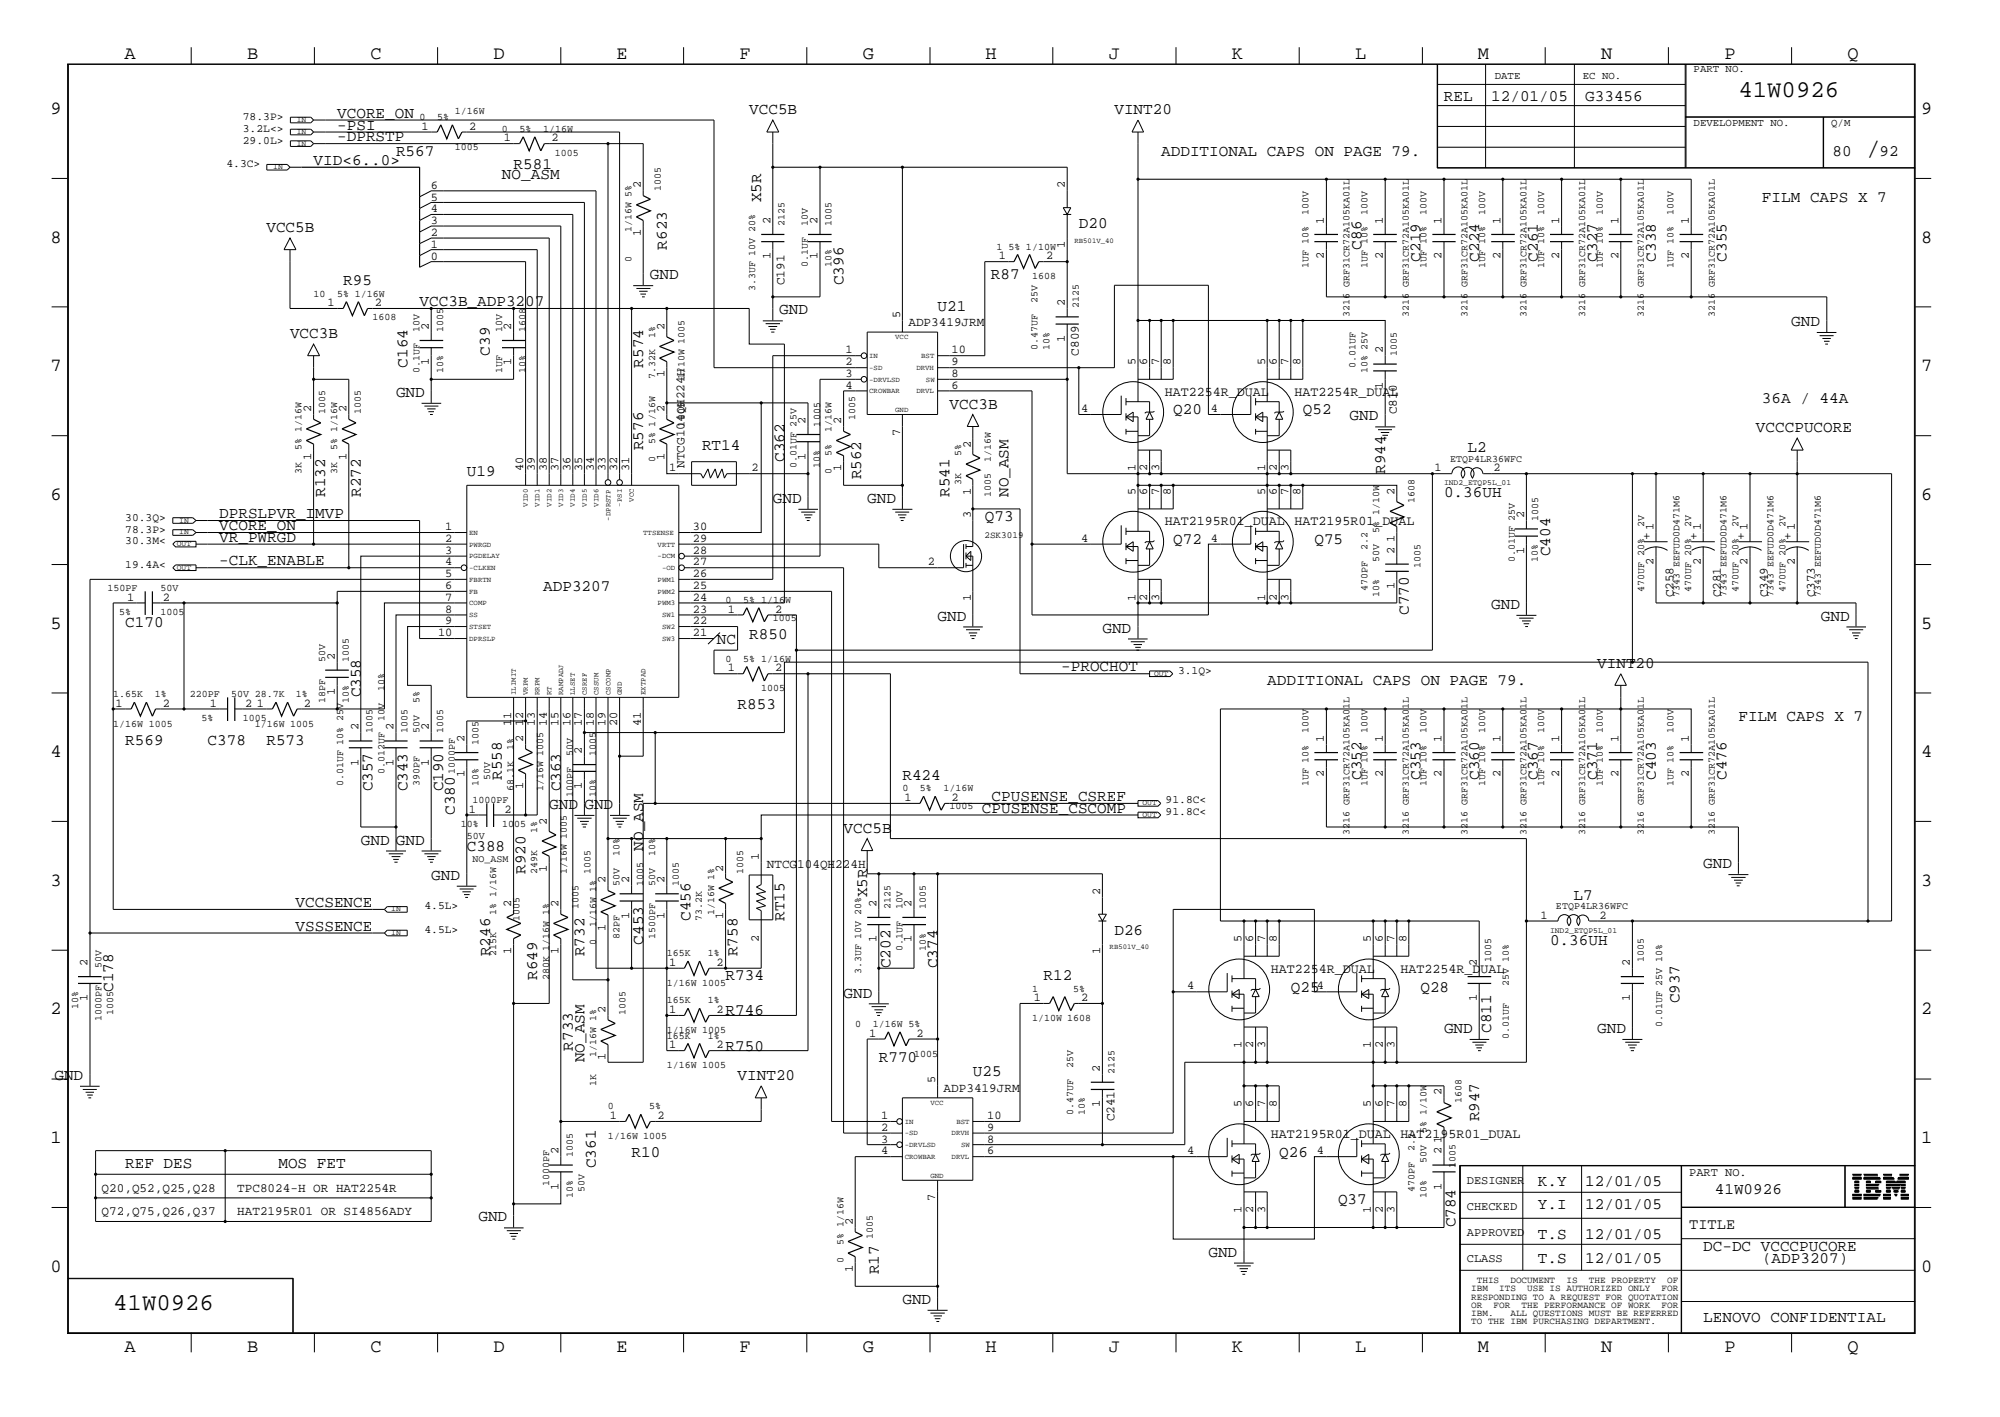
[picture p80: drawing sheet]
<svg xmlns="http://www.w3.org/2000/svg" width="423mm" height="300mm" viewBox="0 0 423 300" stroke-linecap="round" stroke-linejoin="round" font-family="sans-serif">
<defs><g id="words">
<text font-size="5.2" x="395" y="32.9">/</text>
<g font-size="5.1">
<text x="368" y="20.5">41W0926</text>
<text x="24" y="277.2">41W0926</text>
</g>
<g font-size="4">
<text x="26.3" y="12.5">A</text>
<text x="52.3" y="12.5">B</text>
<text x="78.4" y="12.5">C</text>
<text x="104.5" y="12.5">D</text>
<text x="130.5" y="12.5">E</text>
<text x="156.5" y="12.5">F</text>
<text x="182.6" y="12.5">G</text>
<text x="208.6" y="12.5">H</text>
<text x="234.7" y="12.5">J</text>
<text x="260.8" y="12.5">K</text>
<text x="286.9" y="12.5">L</text>
<text x="312.8" y="12.5">M</text>
<text x="338.9" y="12.5">N</text>
<text x="365" y="12.5">P</text>
<text x="391.1" y="12.5">Q</text>
<text x="10.7" y="24.1">9</text>
<text x="406.7" y="24.1">9</text>
<text x="10.7" y="51.4">8</text>
<text x="406.7" y="51.4">8</text>
<text x="10.7" y="78.6">7</text>
<text x="406.7" y="78.6">7</text>
<text x="10.7" y="105.8">6</text>
<text x="406.7" y="105.8">6</text>
<text x="10.7" y="133.1">5</text>
<text x="406.7" y="133.1">5</text>
<text x="10.7" y="160.2">4</text>
<text x="406.7" y="160.2">4</text>
<text x="10.7" y="187.5">3</text>
<text x="406.7" y="187.5">3</text>
<text x="10.7" y="214.6">2</text>
<text x="406.7" y="214.6">2</text>
<text x="10.7" y="241.9">1</text>
<text x="406.7" y="241.9">1</text>
<text x="10.7" y="269.2">0</text>
<text x="406.7" y="269.2">0</text>
<text x="26.3" y="286.2">A</text>
<text x="52.3" y="286.2">B</text>
<text x="78.4" y="286.2">C</text>
<text x="104.5" y="286.2">D</text>
<text x="130.5" y="286.2">E</text>
<text x="156.5" y="286.2">F</text>
<text x="182.6" y="286.2">G</text>
<text x="208.6" y="286.2">H</text>
<text x="234.7" y="286.2">J</text>
<text x="260.8" y="286.2">K</text>
<text x="286.9" y="286.2">L</text>
<text x="312.8" y="286.2">M</text>
<text x="338.9" y="286.2">N</text>
<text x="365" y="286.2">P</text>
<text x="391.1" y="286.2">Q</text>
</g>
<g font-size="3.4">
<text x="305.6" y="21.4">REL</text>
<text x="315.6" y="21.4">12/01/05</text>
<text x="335.5" y="21.4">G33456</text>
<text x="71.4" y="27.4">-PSI</text>
<text x="71.4" y="24.9">VCORE_ON</text>
<text x="71.4" y="29.9">-DPRSTP</text>
<text x="158.6" y="24.2">VCC5B</text>
<text x="235.9" y="24.2">VINT20</text>
<text x="66.4" y="34.9">VID&lt;6..0&gt;</text>
<text x="83.8" y="32.9">R567</text>
<text x="108.7" y="35.8">R581</text>
<text x="245.8" y="32.9">ADDITIONAL CAPS ON PAGE 79.</text>
<text x="387.9" y="32.9">80</text>
<text x="397.8" y="32.9">92</text>
<text x="106.3" y="37.9">NO_ASM</text>
<text x="161.1" y="42.8" transform="rotate(-90 161.1 42.8)">X5R</text>
<text x="373" y="42.8">FILM CAPS X 7</text>
<text x="56.4" y="49.1">VCC5B</text>
<text x="141.1" y="52.8" transform="rotate(-90 141.1 52.8)">R623</text>
<text x="228.3" y="48.3">D20</text>
<text x="288.2" y="52.8" transform="rotate(-90 288.2 52.8)">C86</text>
<text x="137.6" y="59.1">GND</text>
<text x="209.7" y="59.1">R87</text>
<text x="300.7" y="55.4" transform="rotate(-90 300.7 55.4)">C219</text>
<text x="313.1" y="55.4" transform="rotate(-90 313.1 55.4)">C224</text>
<text x="325.5" y="55.4" transform="rotate(-90 325.5 55.4)">C261</text>
<text x="338.1" y="55.4" transform="rotate(-90 338.1 55.4)">C327</text>
<text x="350.5" y="55.4" transform="rotate(-90 350.5 55.4)">C338</text>
<text x="365.4" y="55.4" transform="rotate(-90 365.4 55.4)">C355</text>
<text x="72.6" y="60.4">R95</text>
<text x="88.8" y="64.9">VCC3B_ADP3207</text>
<text x="178.6" y="60.4" transform="rotate(-90 178.6 60.4)">C396</text>
<text x="198.5" y="65.8">U21</text>
<text x="61.4" y="71.5">VCC3B</text>
<text x="164.9" y="66.5">GND</text>
<text x="379.1" y="69.1">GND</text>
<text x="86.3" y="77.8" transform="rotate(-90 86.3 77.8)">C164</text>
<text x="103.7" y="75.3" transform="rotate(-90 103.7 75.3)">C39</text>
<text x="136.1" y="77.8" transform="rotate(-90 136.1 77.8)">R574</text>
<text x="83.8" y="84">GND</text>
<text x="201" y="86.5">VCC3B</text>
<text x="248.3" y="87.7">Q20</text>
<text x="275.8" y="87.7">Q52</text>
<text x="285.7" y="89">GND</text>
<text x="373" y="85.3">36A / 44A</text>
<text x="136.1" y="95.2" transform="rotate(-90 136.1 95.2)">R576</text>
<text x="148.6" y="95.2">RT14</text>
<text x="310.6" y="95.7">L2</text>
<text x="371.7" y="91.4">VCCCPUCORE</text>
<text x="98.8" y="100.7">U19</text>
<text x="166" y="97.7" transform="rotate(-90 166 97.7)">C362</text>
<text x="182.3" y="101.4" transform="rotate(-90 182.3 101.4)">R562</text>
<text x="293.2" y="100.2" transform="rotate(-90 293.2 100.2)">R944</text>
<text x="68.8" y="105.2" transform="rotate(-90 68.8 105.2)">R132</text>
<text x="76.4" y="105.2" transform="rotate(-90 76.4 105.2)">R272</text>
<text x="163.6" y="106.4">GND</text>
<text x="183.6" y="106.4">GND</text>
<text x="201" y="105.2" transform="rotate(-90 201 105.2)">R541</text>
<text x="213.4" y="105.2" transform="rotate(-90 213.4 105.2)">NO_ASM</text>
<text x="305.6" y="105.2">0.36UH</text>
<text x="46.4" y="109.6">DPRSLPVR_IMVP</text>
<text x="46.4" y="112.2">VCORE_ON</text>
<text x="208.4" y="110.2">Q73</text>
<text x="46.4" y="114.6">VR_PWRGD</text>
<text x="46.4" y="119.6">-CLK_ENABLE</text>
<text x="248.3" y="115.1">Q72</text>
<text x="278.2" y="115.1">Q75</text>
<text x="328.1" y="117.7" transform="rotate(-90 328.1 117.7)">C404</text>
<text x="115" y="125.1">ADP3207</text>
<text x="198.5" y="131.3">GND</text>
<text x="298.2" y="130.1" transform="rotate(-90 298.2 130.1)">C770</text>
<text x="315.6" y="128.9">GND</text>
<text x="385.4" y="131.3">GND</text>
<text x="26.5" y="132.6">C170</text>
<text x="151.7" y="136.3">NC</text>
<text x="158.6" y="135.1">R850</text>
<text x="233.3" y="133.9">GND</text>
<text x="224.6" y="142.1">-PROCHOT</text>
<text x="338.1" y="141.3">VINT20</text>
<text x="76.4" y="147.6" transform="rotate(-90 76.4 147.6)">C358</text>
<text x="268.2" y="145">ADDITIONAL CAPS ON PAGE 79.</text>
<text x="156.1" y="150">R853</text>
<text x="368" y="152.6">FILM CAPS X 7</text>
<text x="26.5" y="157.6">R569</text>
<text x="43.9" y="157.6">C378</text>
<text x="56.4" y="157.6">R573</text>
<text x="78.8" y="167.5" transform="rotate(-90 78.8 167.5)">C357</text>
<text x="86.3" y="167.5" transform="rotate(-90 86.3 167.5)">C343</text>
<text x="93.8" y="167.5" transform="rotate(-90 93.8 167.5)">C190</text>
<text x="106.3" y="165" transform="rotate(-90 106.3 165)">R558</text>
<text x="118.7" y="167.5" transform="rotate(-90 118.7 167.5)">C363</text>
<text x="191" y="165">R424</text>
<text x="288.2" y="165" transform="rotate(-90 288.2 165)">C352</text>
<text x="300.7" y="165" transform="rotate(-90 300.7 165)">C353</text>
<text x="313.1" y="165" transform="rotate(-90 313.1 165)">C360</text>
<text x="325.5" y="165" transform="rotate(-90 325.5 165)">C367</text>
<text x="338.1" y="165" transform="rotate(-90 338.1 165)">C371</text>
<text x="350.5" y="165" transform="rotate(-90 350.5 165)">C403</text>
<text x="365.4" y="165" transform="rotate(-90 365.4 165)">C476</text>
<text x="96.3" y="172.5" transform="rotate(-90 96.3 172.5)">C380</text>
<text x="116.2" y="171.3">GND</text>
<text x="123.7" y="171.3">GND</text>
<text x="207.9" y="172">CPUSENSE_CSCOMP</text>
<text x="209.9" y="169.5">CPUSENSE_CSREF</text>
<text x="76.4" y="178.7">GND GND</text>
<text x="178.6" y="176.2">VCC5B</text>
<text x="98.8" y="180">C388</text>
<text x="111.3" y="184.9" transform="rotate(-90 111.3 184.9)">R920</text>
<text x="136.1" y="180" transform="rotate(-90 136.1 180)">NO_ASM</text>
<text x="360.5" y="183.7">GND</text>
<text x="62.6" y="191.9">VCCSENCE</text>
<text x="91.3" y="186.2">GND</text>
<text x="183.6" y="189.9" transform="rotate(-90 183.6 189.9)">X5R</text>
<text x="333.1" y="190.4">L7</text>
<text x="62.6" y="196.9">VSSSENCE</text>
<text x="146.1" y="194.9" transform="rotate(-90 146.1 194.9)">C456</text>
<text x="166" y="194.9" transform="rotate(-90 166 194.9)">RT15</text>
<text x="235.9" y="197.9">D26</text>
<text x="103.7" y="202.4" transform="rotate(-90 103.7 202.4)">R246</text>
<text x="123.7" y="202.4" transform="rotate(-90 123.7 202.4)">R732</text>
<text x="136.1" y="199.9" transform="rotate(-90 136.1 199.9)">C453</text>
<text x="156.1" y="202.4" transform="rotate(-90 156.1 202.4)">R758</text>
<text x="328.1" y="199.9">0.36UH</text>
<text x="24" y="209.9" transform="rotate(-90 24 209.9)">C178</text>
<text x="113.7" y="207.3" transform="rotate(-90 113.7 207.3)">R649</text>
<text x="153.6" y="207.3">R734</text>
<text x="188.5" y="204.9" transform="rotate(-90 188.5 204.9)">C202</text>
<text x="198.5" y="204.9" transform="rotate(-90 198.5 204.9)">C374</text>
<text x="220.9" y="207.3">R12</text>
<text x="273.2" y="209.9">Q25</text>
<text x="300.7" y="209.9">Q28</text>
<text x="153.6" y="214.9">R746</text>
<text x="178.6" y="211.2">GND</text>
<text x="355.5" y="212.3" transform="rotate(-90 355.5 212.3)">C937</text>
<text x="305.6" y="218.6">GND</text>
<text x="315.6" y="218.6" transform="rotate(-90 315.6 218.6)">C811</text>
<text x="338.1" y="218.6">GND</text>
<text x="121.2" y="222.3" transform="rotate(-90 121.2 222.3)">R733</text>
<text x="123.7" y="224.8" transform="rotate(-90 123.7 224.8)">NO_ASM</text>
<text x="153.6" y="222.3">R750</text>
<text x="186" y="224.8">R770</text>
<text x="205.9" y="227.8">U25</text>
<text x="11.5" y="228.6">GND</text>
<text x="156.1" y="228.6">VINT20</text>
<text x="313.1" y="237.3" transform="rotate(-90 313.1 237.3)">R947</text>
<text x="133.7" y="244.8">R10</text>
<text x="270.8" y="244.8">Q26</text>
<text x="26.5" y="247.2">REF DES</text>
<text x="58.9" y="247.2">MOS FET</text>
<text x="126.2" y="247.2" transform="rotate(-90 126.2 247.2)">C361</text>
<text x="325.5" y="251">K.Y</text>
<text x="335.5" y="251">12/01/05</text>
<text x="283.2" y="254.8">Q37</text>
<text x="325.5" y="255.9">Y.I</text>
<text x="335.5" y="255.9">12/01/05</text>
<text x="363" y="252.7">41W0926</text>
<text x="101.3" y="258.5">GND</text>
<text x="308.1" y="259.8" transform="rotate(-90 308.1 259.8)">C784</text>
<text x="325.5" y="262.2">T.S</text>
<text x="335.5" y="262.2">12/01/05</text>
<text x="186" y="269.7" transform="rotate(-90 186 269.7)">R17</text>
<text x="255.8" y="265.9">GND</text>
<text x="325.5" y="267.2">T.S</text>
<text x="335.5" y="267.2">12/01/05</text>
<text x="360.5" y="264.7">DC-DC VCCCPUCORE</text>
<text x="373" y="267.2">(ADP3207)</text>
<text x="191" y="275.9">GND</text>
<text x="360.5" y="279.7">LENOVO CONFIDENTIAL</text>
</g>
<text font-size="3.2" x="357.5" y="260">TITLE</text>
<g font-size="2.8">
<text x="246.5" y="83.7">HAT2254R_DUAL</text>
<text x="274" y="83.7">HAT2254R_DUAL</text>
<text x="246.5" y="111.2">HAT2195R01_DUAL</text>
<text x="274" y="111.2">HAT2195R01_DUAL</text>
<text x="269" y="205.9">HAT2254R_DUAL</text>
<text x="296.4" y="205.9">HAT2254R_DUAL</text>
<text x="269" y="240.8">HAT2195R01_DUAL</text>
<text x="296.4" y="240.8">HAT2195R01_DUAL</text>
</g>
<g font-size="2.7">
<text x="166" y="60.4" transform="rotate(-90 166 60.4)">C191</text>
<text x="192.3" y="69.1">ADP3419JRM</text>
<text x="228.3" y="75.3" transform="rotate(-90 228.3 75.3)">C809</text>
<text x="295.7" y="87.7" transform="rotate(-90 295.7 87.7)">C810</text>
<text x="144.9" y="99" transform="rotate(-90 144.9 99)">NTCG104QH224H</text>
<text x="349.2" y="114.3" transform="rotate(-90 349.2 114.3)">+</text>
<text x="359.2" y="114.3" transform="rotate(-90 359.2 114.3)">+</text>
<text x="369.2" y="114.3" transform="rotate(-90 369.2 114.3)">+</text>
<text x="379.1" y="114.3" transform="rotate(-90 379.1 114.3)">+</text>
<text x="354.2" y="126.4" transform="rotate(-90 354.2 126.4)">C258</text>
<text x="364.2" y="126.4" transform="rotate(-90 364.2 126.4)">C281</text>
<text x="374.2" y="126.4" transform="rotate(-90 374.2 126.4)">C349</text>
<text x="384.1" y="126.4" transform="rotate(-90 384.1 126.4)">C373</text>
<text x="162.3" y="183.7">NTCG104QH224H</text>
<text x="199.7" y="231.1">ADP3419JRM</text>
<text x="235.9" y="237.3" transform="rotate(-90 235.9 237.3)">C241</text>
<text x="21.5" y="252.2">Q20,Q52,Q25,Q28</text>
<text x="21.5" y="257.2">Q72,Q75,Q26,Q37</text>
<text x="50.2" y="257.2">HAT2195R01 OR SI4856ADY</text>
<text x="50.2" y="252.2">TPC8024-H OR HAT2254R</text>
</g>
<g font-size="2.5">
<text x="89.2" y="27.4">1</text>
<text x="99.3" y="27.4">2</text>
<text x="106.7" y="29.9">1</text>
<text x="116.8" y="29.9">2</text>
<text x="91.2" y="40">6</text>
<text x="135.6" y="39.9" transform="rotate(-90 135.6 39.9)">2</text>
<text x="225.4" y="39.9" transform="rotate(-90 225.4 39.9)">2</text>
<text x="91.2" y="42.5">5</text>
<text x="91.2" y="47.5">3</text>
<text x="91.2" y="45">4</text>
<text x="163.1" y="47.3" transform="rotate(-90 163.1 47.3)">2</text>
<text x="173.1" y="47.3" transform="rotate(-90 173.1 47.3)">2</text>
<text x="280.2" y="47.3" transform="rotate(-90 280.2 47.3)">1</text>
<text x="292.7" y="47.3" transform="rotate(-90 292.7 47.3)">1</text>
<text x="305.1" y="47.3" transform="rotate(-90 305.1 47.3)">1</text>
<text x="317.6" y="47.3" transform="rotate(-90 317.6 47.3)">1</text>
<text x="330" y="47.3" transform="rotate(-90 330 47.3)">1</text>
<text x="342.6" y="47.3" transform="rotate(-90 342.6 47.3)">1</text>
<text x="357.5" y="47.3" transform="rotate(-90 357.5 47.3)">1</text>
<text x="91.2" y="50">2</text>
<text x="91.2" y="52.4">1</text>
<text x="135.6" y="49.9" transform="rotate(-90 135.6 49.9)">1</text>
<text x="225.4" y="52.4" transform="rotate(-90 225.4 52.4)">1</text>
<text x="91.2" y="54.9">0</text>
<text x="163.1" y="54.9" transform="rotate(-90 163.1 54.9)">1</text>
<text x="173.1" y="54.9" transform="rotate(-90 173.1 54.9)">1</text>
<text x="211.4" y="54.9">1</text>
<text x="221.4" y="54.9">2</text>
<text x="280.2" y="54.9" transform="rotate(-90 280.2 54.9)">2</text>
<text x="292.7" y="54.9" transform="rotate(-90 292.7 54.9)">2</text>
<text x="305.1" y="54.9" transform="rotate(-90 305.1 54.9)">2</text>
<text x="317.6" y="54.9" transform="rotate(-90 317.6 54.9)">2</text>
<text x="330" y="54.9" transform="rotate(-90 330 54.9)">2</text>
<text x="342.6" y="54.9" transform="rotate(-90 342.6 54.9)">2</text>
<text x="357.5" y="54.9" transform="rotate(-90 357.5 54.9)">2</text>
<text x="69.3" y="64.9">1</text>
<text x="79.3" y="64.9">2</text>
<text x="225.4" y="64.9" transform="rotate(-90 225.4 64.9)">2</text>
<text x="90.8" y="69.8" transform="rotate(-90 90.8 69.8)">2</text>
<text x="108.2" y="69.8" transform="rotate(-90 108.2 69.8)">2</text>
<text x="140.6" y="69.8" transform="rotate(-90 140.6 69.8)">2</text>
<text x="190.5" y="67.3" transform="rotate(-90 190.5 67.3)">5</text>
<text x="90.8" y="77.3" transform="rotate(-90 90.8 77.3)">1</text>
<text x="108.2" y="77.3" transform="rotate(-90 108.2 77.3)">1</text>
<text x="179" y="74.8">1</text>
<text x="179" y="77.3">2</text>
<text x="201.4" y="77.3">9</text>
<text x="201.4" y="74.8">10</text>
<text x="225.4" y="72.3" transform="rotate(-90 225.4 72.3)">1</text>
<text x="240.4" y="77.3" transform="rotate(-90 240.4 77.3)">5</text>
<text x="242.8" y="77.3" transform="rotate(-90 242.8 77.3)">6</text>
<text x="245.4" y="77.3" transform="rotate(-90 245.4 77.3)">7</text>
<text x="247.8" y="77.3" transform="rotate(-90 247.8 77.3)">8</text>
<text x="267.8" y="77.3" transform="rotate(-90 267.8 77.3)">5</text>
<text x="270.3" y="77.3" transform="rotate(-90 270.3 77.3)">6</text>
<text x="272.7" y="77.3" transform="rotate(-90 272.7 77.3)">7</text>
<text x="275.3" y="77.3" transform="rotate(-90 275.3 77.3)">8</text>
<text x="292.7" y="74.8" transform="rotate(-90 292.7 74.8)">2</text>
<text x="140.6" y="79.8" transform="rotate(-90 140.6 79.8)">1</text>
<text x="179" y="79.8">3</text>
<text x="179" y="82.3">4</text>
<text x="201.4" y="82.3">6</text>
<text x="201.4" y="79.8">8</text>
<text x="292.7" y="82.3" transform="rotate(-90 292.7 82.3)">1</text>
<text x="65.9" y="87.2" transform="rotate(-90 65.9 87.2)">2</text>
<text x="73.3" y="87.2" transform="rotate(-90 73.3 87.2)">2</text>
<text x="140.6" y="87.2" transform="rotate(-90 140.6 87.2)">2</text>
<text x="170.5" y="89.7" transform="rotate(-90 170.5 89.7)">2</text>
<text x="178.1" y="89.7" transform="rotate(-90 178.1 89.7)">2</text>
<text x="228.9" y="87.2">4</text>
<text x="256.3" y="87.2">4</text>
<text x="190.5" y="92.3" transform="rotate(-90 190.5 92.3)">7</text>
<text x="205.5" y="94.7" transform="rotate(-90 205.5 94.7)">2</text>
<text x="65.9" y="97.3" transform="rotate(-90 65.9 97.3)">1</text>
<text x="73.3" y="97.3" transform="rotate(-90 73.3 97.3)">1</text>
<text x="110.7" y="99.7" transform="rotate(-90 110.7 99.7)">40</text>
<text x="113.2" y="99.7" transform="rotate(-90 113.2 99.7)">39</text>
<text x="115.7" y="99.7" transform="rotate(-90 115.7 99.7)">38</text>
<text x="118.2" y="99.7" transform="rotate(-90 118.2 99.7)">37</text>
<text x="120.7" y="99.7" transform="rotate(-90 120.7 99.7)">36</text>
<text x="123.2" y="99.7" transform="rotate(-90 123.2 99.7)">35</text>
<text x="125.7" y="99.7" transform="rotate(-90 125.7 99.7)">34</text>
<text x="128.2" y="99.7" transform="rotate(-90 128.2 99.7)">33</text>
<text x="130.6" y="99.7" transform="rotate(-90 130.6 99.7)">32</text>
<text x="133.2" y="99.7" transform="rotate(-90 133.2 99.7)">31</text>
<text x="140.6" y="97.3" transform="rotate(-90 140.6 97.3)">1</text>
<text x="141.6" y="99.7">1</text>
<text x="159.1" y="99.7">2</text>
<text x="170.5" y="97.3" transform="rotate(-90 170.5 97.3)">1</text>
<text x="178.1" y="99.7" transform="rotate(-90 178.1 99.7)">1</text>
<text x="240.4" y="99.7" transform="rotate(-90 240.4 99.7)">1</text>
<text x="242.8" y="99.7" transform="rotate(-90 242.8 99.7)">2</text>
<text x="245.4" y="99.7" transform="rotate(-90 245.4 99.7)">3</text>
<text x="267.8" y="99.7" transform="rotate(-90 267.8 99.7)">1</text>
<text x="270.3" y="99.7" transform="rotate(-90 270.3 99.7)">2</text>
<text x="272.7" y="99.7" transform="rotate(-90 272.7 99.7)">3</text>
<text x="303.6" y="99.7">1</text>
<text x="316.1" y="99.7">2</text>
<text x="205.5" y="104.7" transform="rotate(-90 205.5 104.7)">1</text>
<text x="240.4" y="104.7" transform="rotate(-90 240.4 104.7)">5</text>
<text x="242.8" y="104.7" transform="rotate(-90 242.8 104.7)">6</text>
<text x="245.4" y="104.7" transform="rotate(-90 245.4 104.7)">7</text>
<text x="247.8" y="104.7" transform="rotate(-90 247.8 104.7)">8</text>
<text x="267.8" y="104.7" transform="rotate(-90 267.8 104.7)">5</text>
<text x="270.3" y="104.7" transform="rotate(-90 270.3 104.7)">6</text>
<text x="272.7" y="104.7" transform="rotate(-90 272.7 104.7)">7</text>
<text x="275.3" y="104.7" transform="rotate(-90 275.3 104.7)">8</text>
<text x="295.1" y="104.7" transform="rotate(-90 295.1 104.7)">2</text>
<text x="94.2" y="112.2">1</text>
<text x="146.6" y="112.2">30</text>
<text x="205.5" y="109.6" transform="rotate(-90 205.5 109.6)">3</text>
<text x="322.6" y="109.6" transform="rotate(-90 322.6 109.6)">2</text>
<text x="350" y="112.2" transform="rotate(-90 350 112.2)">1</text>
<text x="360" y="112.2" transform="rotate(-90 360 112.2)">1</text>
<text x="369.9" y="112.2" transform="rotate(-90 369.9 112.2)">1</text>
<text x="379.9" y="112.2" transform="rotate(-90 379.9 112.2)">1</text>
<text x="94.2" y="117.2">3</text>
<text x="94.2" y="119.6">4</text>
<text x="94.2" y="114.6">2</text>
<text x="146.6" y="114.6">29</text>
<text x="146.6" y="119.6">27</text>
<text x="146.6" y="117.2">28</text>
<text x="196.4" y="119.6">2</text>
<text x="228.9" y="114.6">4</text>
<text x="256.3" y="114.6">4</text>
<text x="295.1" y="117.2" transform="rotate(-90 295.1 117.2)">2</text>
<text x="295.1" y="114.7" transform="rotate(-90 295.1 114.7)">1</text>
<text x="322.6" y="117.2" transform="rotate(-90 322.6 117.2)">1</text>
<text x="350" y="119.6" transform="rotate(-90 350 119.6)">2</text>
<text x="360" y="119.6" transform="rotate(-90 360 119.6)">2</text>
<text x="369.9" y="119.6" transform="rotate(-90 369.9 119.6)">2</text>
<text x="379.9" y="119.6" transform="rotate(-90 379.9 119.6)">2</text>
<text x="94.2" y="122.2">5</text>
<text x="94.2" y="124.6">6</text>
<text x="146.6" y="124.6">25</text>
<text x="146.6" y="122.2">26</text>
<text x="295.1" y="124.6" transform="rotate(-90 295.1 124.6)">1</text>
<text x="26.9" y="127.1">1</text>
<text x="34.5" y="127.1">2</text>
<text x="94.2" y="127.1">7</text>
<text x="94.2" y="129.6">8</text>
<text x="146.6" y="129.6">23</text>
<text x="146.6" y="127.1">24</text>
<text x="154.1" y="129.6">1</text>
<text x="164.1" y="129.6">2</text>
<text x="205.5" y="127.2" transform="rotate(-90 205.5 127.2)">1</text>
<text x="240.4" y="127.2" transform="rotate(-90 240.4 127.2)">1</text>
<text x="242.8" y="127.2" transform="rotate(-90 242.8 127.2)">2</text>
<text x="245.4" y="127.2" transform="rotate(-90 245.4 127.2)">3</text>
<text x="267.8" y="127.2" transform="rotate(-90 267.8 127.2)">1</text>
<text x="270.3" y="127.2" transform="rotate(-90 270.3 127.2)">2</text>
<text x="272.7" y="127.2" transform="rotate(-90 272.7 127.2)">3</text>
<text x="92.7" y="134.6">10</text>
<text x="94.2" y="132.1">9</text>
<text x="146.6" y="134.6">21</text>
<text x="146.6" y="132.1">22</text>
<text x="70.9" y="139.6" transform="rotate(-90 70.9 139.6)">2</text>
<text x="154.1" y="142.1">1</text>
<text x="164.1" y="142.1">2</text>
<text x="24.5" y="149.5">1</text>
<text x="34.5" y="149.5">2</text>
<text x="44.4" y="149.5">1</text>
<text x="51.9" y="149.5">2</text>
<text x="54.4" y="149.5">1</text>
<text x="64.3" y="149.5">2</text>
<text x="70.9" y="147.1" transform="rotate(-90 70.9 147.1)">1</text>
<text x="75.9" y="154.5" transform="rotate(-90 75.9 154.5)">2</text>
<text x="83.3" y="154.5" transform="rotate(-90 83.3 154.5)">2</text>
<text x="90.8" y="154.5" transform="rotate(-90 90.8 154.5)">2</text>
<text x="108.2" y="153.6" transform="rotate(-90 108.2 153.6)">11</text>
<text x="110.7" y="153.6" transform="rotate(-90 110.7 153.6)">12</text>
<text x="113.2" y="153.6" transform="rotate(-90 113.2 153.6)">13</text>
<text x="115.7" y="153.6" transform="rotate(-90 115.7 153.6)">14</text>
<text x="118.2" y="153.6" transform="rotate(-90 118.2 153.6)">15</text>
<text x="120.7" y="153.6" transform="rotate(-90 120.7 153.6)">16</text>
<text x="123.2" y="153.6" transform="rotate(-90 123.2 153.6)">17</text>
<text x="125.7" y="153.6" transform="rotate(-90 125.7 153.6)">18</text>
<text x="128.2" y="153.6" transform="rotate(-90 128.2 153.6)">19</text>
<text x="130.6" y="153.6" transform="rotate(-90 130.6 153.6)">20</text>
<text x="135.6" y="153.6" transform="rotate(-90 135.6 153.6)">41</text>
<text x="98.3" y="157.1" transform="rotate(-90 98.3 157.1)">2</text>
<text x="110.7" y="157.1" transform="rotate(-90 110.7 157.1)">2</text>
<text x="123.2" y="159.5" transform="rotate(-90 123.2 159.5)">2</text>
<text x="280.2" y="157.1" transform="rotate(-90 280.2 157.1)">1</text>
<text x="292.7" y="157.1" transform="rotate(-90 292.7 157.1)">1</text>
<text x="305.1" y="157.1" transform="rotate(-90 305.1 157.1)">1</text>
<text x="317.6" y="157.1" transform="rotate(-90 317.6 157.1)">1</text>
<text x="330" y="157.1" transform="rotate(-90 330 157.1)">1</text>
<text x="342.6" y="157.1" transform="rotate(-90 342.6 157.1)">1</text>
<text x="357.5" y="157.1" transform="rotate(-90 357.5 157.1)">1</text>
<text x="75.9" y="162.1" transform="rotate(-90 75.9 162.1)">1</text>
<text x="83.3" y="162.1" transform="rotate(-90 83.3 162.1)">1</text>
<text x="90.8" y="162.1" transform="rotate(-90 90.8 162.1)">1</text>
<text x="98.3" y="164.5" transform="rotate(-90 98.3 164.5)">1</text>
<text x="110.7" y="167" transform="rotate(-90 110.7 167)">1</text>
<text x="123.2" y="167" transform="rotate(-90 123.2 167)">1</text>
<text x="280.2" y="164.5" transform="rotate(-90 280.2 164.5)">2</text>
<text x="292.7" y="164.5" transform="rotate(-90 292.7 164.5)">2</text>
<text x="305.1" y="164.5" transform="rotate(-90 305.1 164.5)">2</text>
<text x="317.6" y="164.5" transform="rotate(-90 317.6 164.5)">2</text>
<text x="330" y="164.5" transform="rotate(-90 330 164.5)">2</text>
<text x="342.6" y="164.5" transform="rotate(-90 342.6 164.5)">2</text>
<text x="357.5" y="164.5" transform="rotate(-90 357.5 164.5)">2</text>
<text x="99.2" y="172">1</text>
<text x="106.8" y="172">2</text>
<text x="191.4" y="169.5">1</text>
<text x="201.4" y="169.5">2</text>
<text x="115.7" y="174.5" transform="rotate(-90 115.7 174.5)">2</text>
<text x="115.7" y="184.5" transform="rotate(-90 115.7 184.5)">1</text>
<text x="153.1" y="184.5" transform="rotate(-90 153.1 184.5)">2</text>
<text x="160.6" y="181.9" transform="rotate(-90 160.6 181.9)">1</text>
<text x="108.2" y="191.9" transform="rotate(-90 108.2 191.9)">2</text>
<text x="118.2" y="191.9" transform="rotate(-90 118.2 191.9)">2</text>
<text x="128.2" y="186.9" transform="rotate(-90 128.2 186.9)">2</text>
<text x="133.2" y="186.9" transform="rotate(-90 133.2 186.9)">2</text>
<text x="140.6" y="186.9" transform="rotate(-90 140.6 186.9)">2</text>
<text x="185.5" y="191.9" transform="rotate(-90 185.5 191.9)">2</text>
<text x="193" y="191.9" transform="rotate(-90 193 191.9)">2</text>
<text x="232.8" y="189.4" transform="rotate(-90 232.8 189.4)">2</text>
<text x="128.2" y="196.9" transform="rotate(-90 128.2 196.9)">1</text>
<text x="133.2" y="194.5" transform="rotate(-90 133.2 194.5)">1</text>
<text x="140.6" y="194.5" transform="rotate(-90 140.6 194.5)">1</text>
<text x="153.1" y="194.5" transform="rotate(-90 153.1 194.5)">1</text>
<text x="326.1" y="194.4">1</text>
<text x="338.6" y="194.4">2</text>
<text x="108.2" y="201.9" transform="rotate(-90 108.2 201.9)">1</text>
<text x="118.2" y="201.9" transform="rotate(-90 118.2 201.9)">1</text>
<text x="160.6" y="199.4" transform="rotate(-90 160.6 199.4)">2</text>
<text x="185.5" y="199.4" transform="rotate(-90 185.5 199.4)">1</text>
<text x="193" y="199.4" transform="rotate(-90 193 199.4)">1</text>
<text x="232.8" y="201.9" transform="rotate(-90 232.8 201.9)">1</text>
<text x="262.8" y="199.4" transform="rotate(-90 262.8 199.4)">5</text>
<text x="265.3" y="199.4" transform="rotate(-90 265.3 199.4)">6</text>
<text x="267.8" y="199.4" transform="rotate(-90 267.8 199.4)">7</text>
<text x="270.3" y="199.4" transform="rotate(-90 270.3 199.4)">8</text>
<text x="290.2" y="199.4" transform="rotate(-90 290.2 199.4)">5</text>
<text x="292.7" y="199.4" transform="rotate(-90 292.7 199.4)">6</text>
<text x="295.1" y="199.4" transform="rotate(-90 295.1 199.4)">7</text>
<text x="297.7" y="199.4" transform="rotate(-90 297.7 199.4)">8</text>
<text x="18.5" y="204.4" transform="rotate(-90 18.5 204.4)">2</text>
<text x="141.6" y="204.4">1</text>
<text x="151.6" y="204.4">2</text>
<text x="251.3" y="209.4">4</text>
<text x="278.7" y="209.4">4</text>
<text x="312.6" y="204.4" transform="rotate(-90 312.6 204.4)">2</text>
<text x="345" y="204.4" transform="rotate(-90 345 204.4)">2</text>
<text x="18.5" y="211.9" transform="rotate(-90 18.5 211.9)">1</text>
<text x="128.2" y="214.4" transform="rotate(-90 128.2 214.4)">2</text>
<text x="141.6" y="214.4">1</text>
<text x="151.6" y="214.4">2</text>
<text x="218.9" y="211.8">1</text>
<text x="228.9" y="211.8">2</text>
<text x="312.6" y="211.9" transform="rotate(-90 312.6 211.9)">1</text>
<text x="345" y="211.9" transform="rotate(-90 345 211.9)">1</text>
<text x="141.6" y="221.8">1</text>
<text x="151.6" y="221.8">2</text>
<text x="184" y="219.4">1</text>
<text x="194" y="219.4">2</text>
<text x="262.8" y="221.8" transform="rotate(-90 262.8 221.8)">1</text>
<text x="265.3" y="221.8" transform="rotate(-90 265.3 221.8)">2</text>
<text x="267.8" y="221.8" transform="rotate(-90 267.8 221.8)">3</text>
<text x="290.2" y="221.8" transform="rotate(-90 290.2 221.8)">1</text>
<text x="292.7" y="221.8" transform="rotate(-90 292.7 221.8)">2</text>
<text x="295.1" y="221.8" transform="rotate(-90 295.1 221.8)">3</text>
<text x="128.2" y="224.4" transform="rotate(-90 128.2 224.4)">1</text>
<text x="232.8" y="226.8" transform="rotate(-90 232.8 226.8)">2</text>
<text x="198" y="229.3" transform="rotate(-90 198 229.3)">5</text>
<text x="305.1" y="231.8" transform="rotate(-90 305.1 231.8)">2</text>
<text x="129.1" y="236.8">1</text>
<text x="139.2" y="236.8">2</text>
<text x="186.5" y="239.3">2</text>
<text x="186.5" y="236.8">1</text>
<text x="209" y="239.3">9</text>
<text x="209" y="236.8">10</text>
<text x="232.8" y="234.4" transform="rotate(-90 232.8 234.4)">1</text>
<text x="262.8" y="234.3" transform="rotate(-90 262.8 234.3)">5</text>
<text x="265.3" y="234.3" transform="rotate(-90 265.3 234.3)">6</text>
<text x="267.8" y="234.3" transform="rotate(-90 267.8 234.3)">7</text>
<text x="270.3" y="234.3" transform="rotate(-90 270.3 234.3)">8</text>
<text x="290.2" y="234.3" transform="rotate(-90 290.2 234.3)">5</text>
<text x="292.7" y="234.3" transform="rotate(-90 292.7 234.3)">6</text>
<text x="295.1" y="234.3" transform="rotate(-90 295.1 234.3)">7</text>
<text x="297.7" y="234.3" transform="rotate(-90 297.7 234.3)">8</text>
<text x="118.2" y="244.3" transform="rotate(-90 118.2 244.3)">2</text>
<text x="186.5" y="241.8">3</text>
<text x="186.5" y="244.3">4</text>
<text x="209" y="244.3">6</text>
<text x="209" y="241.8">8</text>
<text x="251.3" y="244.3">4</text>
<text x="278.7" y="244.3">4</text>
<text x="305.1" y="244.3" transform="rotate(-90 305.1 244.3)">2</text>
<text x="305.1" y="241.8" transform="rotate(-90 305.1 241.8)">1</text>
<text x="118.2" y="251.8" transform="rotate(-90 118.2 251.8)">1</text>
<text x="305.1" y="251.8" transform="rotate(-90 305.1 251.8)">1</text>
<text x="310.5" y="250.6">DESIGNER</text>
<text x="357.5" y="248.8">PART NO.</text>
<text x="198" y="254.3" transform="rotate(-90 198 254.3)">7</text>
<text x="262.8" y="256.8" transform="rotate(-90 262.8 256.8)">1</text>
<text x="265.3" y="256.8" transform="rotate(-90 265.3 256.8)">2</text>
<text x="267.8" y="256.8" transform="rotate(-90 267.8 256.8)">3</text>
<text x="290.2" y="256.8" transform="rotate(-90 290.2 256.8)">1</text>
<text x="292.7" y="256.8" transform="rotate(-90 292.7 256.8)">2</text>
<text x="295.1" y="256.8" transform="rotate(-90 295.1 256.8)">3</text>
<text x="310.5" y="256.1">CHECKED</text>
<text x="180.5" y="259.2" transform="rotate(-90 180.5 259.2)">2</text>
<text x="310.5" y="261.5">APPROVED</text>
<text x="180.5" y="269.2" transform="rotate(-90 180.5 269.2)">1</text>
<text x="310.5" y="267">CLASS</text>
</g>
<g font-size="2.4">
<text x="51.4" y="27.9">3.2L&lt;&gt;</text>
<text x="51.4" y="25.4">78.3P&gt;</text>
<text x="47.9" y="35.4">4.3C&gt;</text>
<text x="51.4" y="30.4">29.0L&gt;</text>
<text x="26.5" y="110.2">30.3Q&gt;</text>
<text x="26.5" y="112.7">78.3P&gt;</text>
<text x="26.5" y="115.1">30.3M&lt;</text>
<text x="26.5" y="120.1">19.4A&lt;</text>
<text x="249.3" y="142.6">3.1Q&gt;</text>
<text x="246.7" y="170">91.8C&lt;</text>
<text x="246.7" y="172.5">91.8C&lt;</text>
<text x="89.8" y="192.4">4.5L&gt;</text>
<text x="89.8" y="197.4">4.5L&gt;</text>
</g>
<g font-size="2.3">
<text x="316.4" y="16.7">DATE</text>
<text x="335" y="16.7">EC NO.</text>
<text x="358.5" y="15.2">PART NO.</text>
<text x="358.5" y="26.6">DEVELOPMENT NO.</text>
<text x="387.6" y="26.6">Q/M</text>
</g>
<g font-size="2.1">
<text x="88.8" y="25.4">0</text>
<text x="92.5" y="25.4">5%</text>
<text x="96.3" y="24.2">1/16W</text>
<text x="106.3" y="27.9">0</text>
<text x="110" y="27.9">5%</text>
<text x="115" y="27.9">1/16W</text>
<text x="96.3" y="31.7">1005</text>
<text x="117.4" y="32.9">1005</text>
<text x="139.9" y="40.4" transform="rotate(-90 139.9 40.4)">1005</text>
<text x="166" y="47.8" transform="rotate(-90 166 47.8)">2125</text>
<text x="171" y="47.8" transform="rotate(-90 171 47.8)">10V</text>
<text x="176" y="47.8" transform="rotate(-90 176 47.8)">1005</text>
<text x="276.9" y="45.5" transform="rotate(-90 276.9 45.5)">100V</text>
<text x="289.5" y="45.5" transform="rotate(-90 289.5 45.5)">100V</text>
<text x="301.9" y="45.5" transform="rotate(-90 301.9 45.5)">100V</text>
<text x="314.4" y="45.5" transform="rotate(-90 314.4 45.5)">100V</text>
<text x="326.8" y="45.5" transform="rotate(-90 326.8 45.5)">100V</text>
<text x="339.3" y="45.5" transform="rotate(-90 339.3 45.5)">100V</text>
<text x="354.2" y="45.5" transform="rotate(-90 354.2 45.5)">100V</text>
<text x="133.7" y="49.1" transform="rotate(-90 133.7 49.1)">1/16W 5%</text>
<text x="210.9" y="52.8">1</text>
<text x="213.4" y="52.8">5% 1/10W</text>
<text x="133.7" y="55.4" transform="rotate(-90 133.7 55.4)">0</text>
<text x="171" y="56.6" transform="rotate(-90 171 56.6)">0.1UF</text>
<text x="176" y="56.6" transform="rotate(-90 176 56.6)">10%</text>
<text x="218.4" y="59.1">1608</text>
<text x="276.9" y="56.6" transform="rotate(-90 276.9 56.6)">1UF 10%</text>
<text x="289.5" y="56.6" transform="rotate(-90 289.5 56.6)">1UF 10%</text>
<text x="301.9" y="56.6" transform="rotate(-90 301.9 56.6)">1UF 10%</text>
<text x="314.4" y="56.6" transform="rotate(-90 314.4 56.6)">1UF 10%</text>
<text x="326.8" y="56.6" transform="rotate(-90 326.8 56.6)">1UF 10%</text>
<text x="339.3" y="56.6" transform="rotate(-90 339.3 56.6)">1UF 10%</text>
<text x="354.2" y="56.6" transform="rotate(-90 354.2 56.6)">1UF 10%</text>
<text x="66.4" y="62.8">10</text>
<text x="71.4" y="62.8">5% 1/16W</text>
<text x="159.9" y="61.6" transform="rotate(-90 159.9 61.6)">3.3UF 10V 20%</text>
<text x="219.6" y="64.1" transform="rotate(-90 219.6 64.1)">25V</text>
<text x="228.3" y="65.3" transform="rotate(-90 228.3 65.3)">2125</text>
<text x="78.8" y="67.8">1608</text>
<text x="88.8" y="70.3" transform="rotate(-90 88.8 70.3)">10V</text>
<text x="93.8" y="70.3" transform="rotate(-90 93.8 70.3)">1005</text>
<text x="106.3" y="70.3" transform="rotate(-90 106.3 70.3)">10V</text>
<text x="111.3" y="70.3" transform="rotate(-90 111.3 70.3)">1608</text>
<text x="138.7" y="71.5" transform="rotate(-90 138.7 71.5)">1%</text>
<text x="285.7" y="67.1" transform="rotate(-90 285.7 67.1)">3216 GRF31CR72A105KA01L</text>
<text x="298.2" y="67.1" transform="rotate(-90 298.2 67.1)">3216 GRF31CR72A105KA01L</text>
<text x="310.6" y="67.1" transform="rotate(-90 310.6 67.1)">3216 GRF31CR72A105KA01L</text>
<text x="323.1" y="67.1" transform="rotate(-90 323.1 67.1)">3216 GRF31CR72A105KA01L</text>
<text x="335.5" y="67.1" transform="rotate(-90 335.5 67.1)">3216 GRF31CR72A105KA01L</text>
<text x="348" y="67.1" transform="rotate(-90 348 67.1)">3216 GRF31CR72A105KA01L</text>
<text x="363" y="67.1" transform="rotate(-90 363 67.1)">3216 GRF31CR72A105KA01L</text>
<text x="219.6" y="74" transform="rotate(-90 219.6 74)">0.47UF</text>
<text x="222.2" y="74" transform="rotate(-90 222.2 74)">10%</text>
<text x="286.9" y="77.8" transform="rotate(-90 286.9 77.8)">0.01UF</text>
<text x="295.7" y="75.3" transform="rotate(-90 295.7 75.3)">1005</text>
<text x="88.8" y="79" transform="rotate(-90 88.8 79)">0.1UF</text>
<text x="93.8" y="79" transform="rotate(-90 93.8 79)">10%</text>
<text x="106.3" y="79" transform="rotate(-90 106.3 79)">1UF</text>
<text x="111.3" y="79" transform="rotate(-90 111.3 79)">10%</text>
<text x="138.7" y="80.3" transform="rotate(-90 138.7 80.3)">7.32K</text>
<text x="144.9" y="80.3" transform="rotate(-90 144.9 80.3)">1/10W 1005</text>
<text x="289.5" y="79" transform="rotate(-90 289.5 79)">10% 25V</text>
<text x="68.8" y="87.7" transform="rotate(-90 68.8 87.7)">1005</text>
<text x="76.4" y="87.7" transform="rotate(-90 76.4 87.7)">1005</text>
<text x="181" y="89" transform="rotate(-90 181 89)">1005</text>
<text x="63.8" y="95.2" transform="rotate(-90 63.8 95.2)">5% 1/16W</text>
<text x="71.4" y="95.2" transform="rotate(-90 71.4 95.2)">5% 1/16W</text>
<text x="138.7" y="94" transform="rotate(-90 138.7 94)">5% 1/16W</text>
<text x="144.9" y="90.3" transform="rotate(-90 144.9 90.3)">1005</text>
<text x="173.6" y="90.3" transform="rotate(-90 173.6 90.3)">1005</text>
<text x="176" y="91.4" transform="rotate(-90 176 91.4)">1/16W</text>
<text x="63.8" y="100.2" transform="rotate(-90 63.8 100.2)">3K</text>
<text x="71.4" y="100.2" transform="rotate(-90 71.4 100.2)">3K</text>
<text x="138.7" y="97.7" transform="rotate(-90 138.7 97.7)">0</text>
<text x="168.6" y="99" transform="rotate(-90 168.6 99)">0.01UF 25V</text>
<text x="173.6" y="99" transform="rotate(-90 173.6 99)">10%</text>
<text x="176" y="100.2" transform="rotate(-90 176 100.2)">0</text>
<text x="176" y="96.4" transform="rotate(-90 176 96.4)">5%</text>
<text x="203.5" y="96.4" transform="rotate(-90 203.5 96.4)">5%</text>
<text x="209.7" y="97.7" transform="rotate(-90 209.7 97.7)">1/16W</text>
<text x="306.9" y="97.7">ETQP4LR36WFC</text>
<text x="203.5" y="102.7" transform="rotate(-90 203.5 102.7)">3K</text>
<text x="209.7" y="105.2" transform="rotate(-90 209.7 105.2)">1005</text>
<text x="299.4" y="106.4" transform="rotate(-90 299.4 106.4)">1608</text>
<text x="291.9" y="112.7" transform="rotate(-90 291.9 112.7)">5% 1/10W</text>
<text x="325.5" y="110.2" transform="rotate(-90 325.5 110.2)">1005</text>
<text x="348" y="111.5" transform="rotate(-90 348 111.5)">2V</text>
<text x="358" y="111.5" transform="rotate(-90 358 111.5)">2V</text>
<text x="368" y="111.5" transform="rotate(-90 368 111.5)">2V</text>
<text x="378" y="111.5" transform="rotate(-90 378 111.5)">2V</text>
<text x="289.5" y="116.4" transform="rotate(-90 289.5 116.4)">2.2</text>
<text x="291.9" y="118.9" transform="rotate(-90 291.9 118.9)">50V</text>
<text x="320.6" y="118.9" transform="rotate(-90 320.6 118.9)">0.01UF 25V</text>
<text x="325.5" y="118.9" transform="rotate(-90 325.5 118.9)">10%</text>
<text x="22.8" y="125.1">150PF</text>
<text x="34" y="125.1">50V</text>
<text x="289.5" y="125.1" transform="rotate(-90 289.5 125.1)">470PF</text>
<text x="300.7" y="120.1" transform="rotate(-90 300.7 120.1)">1005</text>
<text x="348" y="125.2" transform="rotate(-90 348 125.2)">470UF 20%</text>
<text x="358" y="125.2" transform="rotate(-90 358 125.2)">470UF 20%</text>
<text x="368" y="125.2" transform="rotate(-90 368 125.2)">470UF 20%</text>
<text x="378" y="125.2" transform="rotate(-90 378 125.2)">470UF 20%</text>
<text x="25.2" y="130.1">5%</text>
<text x="34" y="130.1">1005</text>
<text x="153.6" y="127.6">0</text>
<text x="157.3" y="127.6">5% 1/16W</text>
<text x="163.6" y="131.3">1005</text>
<text x="291.9" y="126.4" transform="rotate(-90 291.9 126.4)">10%</text>
<text x="355.5" y="126.4" transform="rotate(-90 355.5 126.4)">7343 EEFUD0D471M6</text>
<text x="365.4" y="126.4" transform="rotate(-90 365.4 126.4)">7343 EEFUD0D471M6</text>
<text x="375.4" y="126.4" transform="rotate(-90 375.4 126.4)">7343 EEFUD0D471M6</text>
<text x="385.4" y="126.4" transform="rotate(-90 385.4 126.4)">7343 EEFUD0D471M6</text>
<text x="68.8" y="140.1" transform="rotate(-90 68.8 140.1)">50V</text>
<text x="73.8" y="140.1" transform="rotate(-90 73.8 140.1)">1005</text>
<text x="153.6" y="140.1">0</text>
<text x="157.3" y="140.1">5% 1/16W</text>
<text x="24" y="147.6">1.65K</text>
<text x="32.8" y="147.6">1%</text>
<text x="40.2" y="147.6">220PF</text>
<text x="48.9" y="147.6">50V 28.7K</text>
<text x="62.7" y="147.6">1%</text>
<text x="68.8" y="148.8" transform="rotate(-90 68.8 148.8)">18PF</text>
<text x="73.8" y="148.8" transform="rotate(-90 73.8 148.8)">10%</text>
<text x="81.4" y="146.3" transform="rotate(-90 81.4 146.3)">10%</text>
<text x="88.8" y="148.8" transform="rotate(-90 88.8 148.8)">5%</text>
<text x="161.1" y="146.3">1005</text>
<text x="24" y="153.8">1/16W 1005</text>
<text x="42.7" y="152.6">5%</text>
<text x="51.4" y="152.6">1005</text>
<text x="53.9" y="153.8">1/16W 1005</text>
<text x="78.8" y="155" transform="rotate(-90 78.8 155)">1005</text>
<text x="81.4" y="152.6" transform="rotate(-90 81.4 152.6)">10V</text>
<text x="86.3" y="155" transform="rotate(-90 86.3 155)">1005</text>
<text x="88.8" y="155" transform="rotate(-90 88.8 155)">50V</text>
<text x="93.8" y="155" transform="rotate(-90 93.8 155)">1005</text>
<text x="276.9" y="155.1" transform="rotate(-90 276.9 155.1)">100V</text>
<text x="289.5" y="155.1" transform="rotate(-90 289.5 155.1)">100V</text>
<text x="301.9" y="155.1" transform="rotate(-90 301.9 155.1)">100V</text>
<text x="314.4" y="155.1" transform="rotate(-90 314.4 155.1)">100V</text>
<text x="326.8" y="155.1" transform="rotate(-90 326.8 155.1)">100V</text>
<text x="339.3" y="155.1" transform="rotate(-90 339.3 155.1)">100V</text>
<text x="354.2" y="155.1" transform="rotate(-90 354.2 155.1)">100V</text>
<text x="101.3" y="157.6" transform="rotate(-90 101.3 157.6)">1005</text>
<text x="108.7" y="158.7" transform="rotate(-90 108.7 158.7)">1%</text>
<text x="121.2" y="160" transform="rotate(-90 121.2 160)">50V</text>
<text x="126.2" y="160" transform="rotate(-90 126.2 160)">1005</text>
<text x="72.6" y="166.3" transform="rotate(-90 72.6 166.3)">0.01UF 10% 25V</text>
<text x="81.4" y="163.7" transform="rotate(-90 81.4 163.7)">0.012UF</text>
<text x="88.8" y="166.3" transform="rotate(-90 88.8 166.3)">390PF</text>
<text x="96.3" y="163.7" transform="rotate(-90 96.3 163.7)">1000PF</text>
<text x="101.3" y="166.3" transform="rotate(-90 101.3 166.3)">10%</text>
<text x="103.7" y="165" transform="rotate(-90 103.7 165)">50V</text>
<text x="108.7" y="167.5" transform="rotate(-90 108.7 167.5)">68.1K</text>
<text x="115" y="167.5" transform="rotate(-90 115 167.5)">1/16W 1005</text>
<text x="191" y="167.5">0</text>
<text x="194.7" y="167.5">5%</text>
<text x="199.7" y="167.5">1/16W</text>
<text x="276.9" y="166.3" transform="rotate(-90 276.9 166.3)">1UF 10%</text>
<text x="289.5" y="166.3" transform="rotate(-90 289.5 166.3)">1UF 10%</text>
<text x="301.9" y="166.3" transform="rotate(-90 301.9 166.3)">1UF 10%</text>
<text x="314.4" y="166.3" transform="rotate(-90 314.4 166.3)">1UF 10%</text>
<text x="326.8" y="166.3" transform="rotate(-90 326.8 166.3)">1UF 10%</text>
<text x="339.3" y="166.3" transform="rotate(-90 339.3 166.3)">1UF 10%</text>
<text x="354.2" y="166.3" transform="rotate(-90 354.2 166.3)">1UF 10%</text>
<text x="100" y="170">1000PF</text>
<text x="121.2" y="168.7" transform="rotate(-90 121.2 168.7)">100PF</text>
<text x="126.2" y="168.7" transform="rotate(-90 126.2 168.7)">10%</text>
<text x="201" y="171.3">1005</text>
<text x="97.5" y="175">10%</text>
<text x="98.8" y="177.5">50V</text>
<text x="106.3" y="175">1005</text>
<text x="113.7" y="176.2" transform="rotate(-90 113.7 176.2)">1%</text>
<text x="285.7" y="176.8" transform="rotate(-90 285.7 176.8)">3216 GRF31CR72A105KA01L</text>
<text x="298.2" y="176.8" transform="rotate(-90 298.2 176.8)">3216 GRF31CR72A105KA01L</text>
<text x="310.6" y="176.8" transform="rotate(-90 310.6 176.8)">3216 GRF31CR72A105KA01L</text>
<text x="323.1" y="176.8" transform="rotate(-90 323.1 176.8)">3216 GRF31CR72A105KA01L</text>
<text x="335.5" y="176.8" transform="rotate(-90 335.5 176.8)">3216 GRF31CR72A105KA01L</text>
<text x="348" y="176.8" transform="rotate(-90 348 176.8)">3216 GRF31CR72A105KA01L</text>
<text x="363" y="176.8" transform="rotate(-90 363 176.8)">3216 GRF31CR72A105KA01L</text>
<text x="100" y="182.5">NO_ASM</text>
<text x="113.7" y="184.9" transform="rotate(-90 113.7 184.9)">249K</text>
<text x="120" y="184.9" transform="rotate(-90 120 184.9)">1/16W 1005</text>
<text x="125" y="184.9" transform="rotate(-90 125 184.9)">1005</text>
<text x="131.1" y="181.2" transform="rotate(-90 131.1 181.2)">10%</text>
<text x="138.7" y="181.2" transform="rotate(-90 138.7 181.2)">10%</text>
<text x="157.3" y="184.9" transform="rotate(-90 157.3 184.9)">1005</text>
<text x="131.1" y="187.5" transform="rotate(-90 131.1 187.5)">50V</text>
<text x="136.1" y="187.5" transform="rotate(-90 136.1 187.5)">1005</text>
<text x="138.7" y="187.5" transform="rotate(-90 138.7 187.5)">50V</text>
<text x="143.7" y="187.5" transform="rotate(-90 143.7 187.5)">1005</text>
<text x="105" y="193.6" transform="rotate(-90 105 193.6)">1% 1/16W</text>
<text x="110" y="194.9" transform="rotate(-90 110 194.9)">1005</text>
<text x="122.4" y="192.4" transform="rotate(-90 122.4 192.4)">1005</text>
<text x="126.2" y="196.2" transform="rotate(-90 126.2 196.2)">1/16W 1%</text>
<text x="148.6" y="194.9" transform="rotate(-90 148.6 194.9)">73.2K</text>
<text x="151.1" y="193.6" transform="rotate(-90 151.1 193.6)">1/16W 1%</text>
<text x="188.5" y="192.4" transform="rotate(-90 188.5 192.4)">2125</text>
<text x="191" y="192.4" transform="rotate(-90 191 192.4)">10V</text>
<text x="196" y="192.4" transform="rotate(-90 196 192.4)">1005</text>
<text x="329.4" y="192.4">ETQP4LR36WFC</text>
<text x="105" y="202.4" transform="rotate(-90 105 202.4)">215K</text>
<text x="126.2" y="199.9" transform="rotate(-90 126.2 199.9)">0</text>
<text x="131.1" y="198.6" transform="rotate(-90 131.1 198.6)">82PF</text>
<text x="138.7" y="198.6" transform="rotate(-90 138.7 198.6)">1500PF</text>
<text x="141.1" y="202.4">165K</text>
<text x="149.9" y="202.4">1%</text>
<text x="191" y="201.2" transform="rotate(-90 191 201.2)">0.1UF</text>
<text x="196" y="201.2" transform="rotate(-90 196 201.2)">10%</text>
<text x="315.6" y="203.6" transform="rotate(-90 315.6 203.6)">1005</text>
<text x="348" y="203.6" transform="rotate(-90 348 203.6)">1005</text>
<text x="21.5" y="204.9" transform="rotate(-90 21.5 204.9)">50V</text>
<text x="116.2" y="207.3" transform="rotate(-90 116.2 207.3)">280K 1/16W 1%</text>
<text x="141.1" y="208.6">1/16W 1005</text>
<text x="182.3" y="206.2" transform="rotate(-90 182.3 206.2)">3.3UF 10V 20%</text>
<text x="218.4" y="209.9">1</text>
<text x="227.2" y="209.9">5%</text>
<text x="319.4" y="208.6" transform="rotate(-90 319.4 208.6)">25V 10%</text>
<text x="16.5" y="213.6" transform="rotate(-90 16.5 213.6)">10%</text>
<text x="24" y="214.9" transform="rotate(-90 24 214.9)">1005</text>
<text x="132.4" y="214.9" transform="rotate(-90 132.4 214.9)">1005</text>
<text x="141.1" y="212.3">165K</text>
<text x="149.9" y="212.3">1%</text>
<text x="21.5" y="216.1" transform="rotate(-90 21.5 216.1)">1000PF</text>
<text x="141.1" y="219.9">165K</text>
<text x="141.1" y="218.6">1/16W 1005</text>
<text x="149.9" y="219.9">1%</text>
<text x="181" y="217.3">0</text>
<text x="184.7" y="217.3">1/16W 5%</text>
<text x="218.4" y="216.1">1/10W 1608</text>
<text x="319.4" y="219.9" transform="rotate(-90 319.4 219.9)">0.01UF</text>
<text x="351.8" y="217.3" transform="rotate(-90 351.8 217.3)">0.01UF 25V 10%</text>
<text x="126.2" y="223.6" transform="rotate(-90 126.2 223.6)">1/16W 1%</text>
<text x="141.1" y="226.1">1/16W 1005</text>
<text x="193.5" y="223.6">1005</text>
<text x="227.2" y="226.1" transform="rotate(-90 227.2 226.1)">25V</text>
<text x="235.9" y="227.3" transform="rotate(-90 235.9 227.3)">2125</text>
<text x="126.2" y="229.8" transform="rotate(-90 126.2 229.8)">1K</text>
<text x="309.4" y="233.5" transform="rotate(-90 309.4 233.5)">1608</text>
<text x="128.7" y="234.8">0</text>
<text x="137.4" y="234.8">5%</text>
<text x="227.2" y="236.1" transform="rotate(-90 227.2 236.1)">0.47UF</text>
<text x="229.6" y="236.1" transform="rotate(-90 229.6 236.1)">10%</text>
<text x="301.9" y="239.8" transform="rotate(-90 301.9 239.8)">5% 1/10W</text>
<text x="121.2" y="244.8" transform="rotate(-90 121.2 244.8)">1005</text>
<text x="128.7" y="241">1/16W 1005</text>
<text x="299.4" y="243.5" transform="rotate(-90 299.4 243.5)">2.2</text>
<text x="116.2" y="251" transform="rotate(-90 116.2 251)">1000PF</text>
<text x="301.9" y="246" transform="rotate(-90 301.9 246)">50V</text>
<text x="308.1" y="247.2" transform="rotate(-90 308.1 247.2)">1005</text>
<text x="121.2" y="253.5" transform="rotate(-90 121.2 253.5)">10%</text>
<text x="123.7" y="252.2" transform="rotate(-90 123.7 252.2)">50V</text>
<text x="299.4" y="252.2" transform="rotate(-90 299.4 252.2)">470PF</text>
<text x="301.9" y="253.5" transform="rotate(-90 301.9 253.5)">10%</text>
<text x="178.6" y="263.5" transform="rotate(-90 178.6 263.5)">5% 1/16W</text>
<text x="184.7" y="262.2" transform="rotate(-90 184.7 262.2)">1005</text>
<text x="178.6" y="267.2" transform="rotate(-90 178.6 267.2)">0</text>
</g>
<g font-size="2">
<text x="208.4" y="113.9">2SK3019</text>
<text x="311.4" y="273.2">IBM</text>
<text x="311.4" y="275">RESPONDING TO A REQUEST FOR QUOTATION</text>
<text x="312.6" y="271.4">THIS</text>
<text x="317.3" y="273.2">ITS</text>
<text x="319.7" y="271.4">DOCUMENT</text>
<text x="323.3" y="273.2">USE IS AUTHORIZED ONLY</text>
<text x="331.6" y="271.4">IS</text>
<text x="336.3" y="271.4">THE PROPERTY</text>
<text x="351.7" y="273.2">FOR</text>
<text x="352.9" y="271.4">OF</text>
<text x="311.4" y="276.7">OR</text>
<text x="311.4" y="278.6">IBM.</text>
<text x="311.4" y="280.2">TO THE IBM PURCHASING DEPARTMENT.</text>
<text x="316.1" y="276.7">FOR</text>
<text x="319.7" y="278.6">ALL QUESTIONS MUST BE REFERRED</text>
<text x="322.1" y="276.7">THE PERFORMANCE OF WORK</text>
<text x="351.7" y="276.7">FOR</text>
</g>
<g font-size="1.7">
<text x="62.8" y="28.4">IN</text>
<text x="62.8" y="25.8">IN</text>
<text x="57.8" y="35.8">IN</text>
<text x="62.8" y="30.8">IN</text>
<text x="305.6" y="102.7">IND2_ETQP5L_01</text>
<text x="37.9" y="113">IN</text>
<text x="37.9" y="110.6">IN</text>
<text x="37.4" y="115.6">OUT</text>
<text x="37.4" y="120.6">OUT</text>
<text x="244.3" y="143">OUT</text>
<text x="241.8" y="170.4">OUT</text>
<text x="241.8" y="173">OUT</text>
<text x="82.8" y="192.8">IN</text>
<text x="82.8" y="197.8">IN</text>
<text x="328.1" y="197.4">IND2_ETQP5L_01</text>
</g>
<g font-size="1.6">
<text x="227.4" y="51.4">RB501V_40</text>
<text x="189.5" y="71.8">VCC</text>
<text x="184" y="75.8">IN</text>
<text x="195" y="75.8">BST</text>
<text x="184" y="83.2">CROWBAR</text>
<text x="184" y="80.8">-DRVLSD</text>
<text x="184" y="78.2">-SD</text>
<text x="194" y="78.2">DRVH</text>
<text x="194" y="83.2">DRVL</text>
<text x="196" y="80.8">SW</text>
<text x="189.5" y="87.2">GND</text>
<text x="111.8" y="107.2" transform="rotate(-90 111.8 107.2)">VID0</text>
<text x="114.2" y="107.2" transform="rotate(-90 114.2 107.2)">VID1</text>
<text x="116.8" y="107.2" transform="rotate(-90 116.8 107.2)">VID2</text>
<text x="119.2" y="107.2" transform="rotate(-90 119.2 107.2)">VID3</text>
<text x="121.7" y="107.2" transform="rotate(-90 121.7 107.2)">VID4</text>
<text x="124.2" y="107.2" transform="rotate(-90 124.2 107.2)">VID5</text>
<text x="126.7" y="107.2" transform="rotate(-90 126.7 107.2)">VID6</text>
<text x="131.7" y="107.2" transform="rotate(-90 131.7 107.2)">-PSI</text>
<text x="134.2" y="106.2" transform="rotate(-90 134.2 106.2)">VCC</text>
<text x="99.3" y="113.2">EN</text>
<text x="129.2" y="110.2" transform="rotate(-90 129.2 110.2)">-DPRSTP</text>
<text x="136.1" y="113.2">TTSENSE</text>
<text x="99.3" y="118.1">PGDELAY</text>
<text x="99.3" y="115.7">PWRGD</text>
<text x="139.2" y="118.1">-DCM</text>
<text x="139.2" y="115.7">VRTT</text>
<text x="99.3" y="125.6">FB</text>
<text x="99.3" y="123.1">FBRTN</text>
<text x="99.3" y="120.6">-CLKEN</text>
<text x="139.2" y="125.6">PWM2</text>
<text x="139.2" y="123.1">PWM1</text>
<text x="140.1" y="120.6">-OD</text>
<text x="99.3" y="130.6">SS</text>
<text x="99.3" y="128.1">COMP</text>
<text x="139.2" y="128.1">PWM3</text>
<text x="140.1" y="130.6">SW1</text>
<text x="99.3" y="135.6">DPRSLP</text>
<text x="99.3" y="133.1">STSET</text>
<text x="140.1" y="135.6">SW3</text>
<text x="140.1" y="133.1">SW2</text>
<text x="109.2" y="147.1" transform="rotate(-90 109.2 147.1)">ILIMIT</text>
<text x="111.8" y="147.1" transform="rotate(-90 111.8 147.1)">VRPM</text>
<text x="114.2" y="147.1" transform="rotate(-90 114.2 147.1)">RRPM</text>
<text x="116.8" y="147.1" transform="rotate(-90 116.8 147.1)">RT</text>
<text x="119.2" y="147.1" transform="rotate(-90 119.2 147.1)">RAMPADJ</text>
<text x="121.7" y="147.1" transform="rotate(-90 121.7 147.1)">LLSET</text>
<text x="124.2" y="147.1" transform="rotate(-90 124.2 147.1)">CSREF</text>
<text x="126.7" y="147.1" transform="rotate(-90 126.7 147.1)">CSSUM</text>
<text x="129.2" y="147.1" transform="rotate(-90 129.2 147.1)">CSCOMP</text>
<text x="131.7" y="147.1" transform="rotate(-90 131.7 147.1)">GND</text>
<text x="136.7" y="147.1" transform="rotate(-90 136.7 147.1)">EXTPAD</text>
<text x="234.9" y="200.9">RB501V_40</text>
<text x="196.9" y="233.8">VCC</text>
<text x="191.5" y="237.8">IN</text>
<text x="202.4" y="237.8">BST</text>
<text x="191.5" y="245.3">CROWBAR</text>
<text x="191.5" y="242.7">-DRVLSD</text>
<text x="191.5" y="240.3">-SD</text>
<text x="201.4" y="240.3">DRVH</text>
<text x="201.4" y="245.3">DRVL</text>
<text x="203.5" y="242.7">SW</text>
<text x="196.9" y="249.3">GND</text>
</g>
</g></defs>
<g fill="none" stroke="#000" stroke-width=".21">
<path d="M14.3 13.5h391.1v268.7h-391.1zM14.5 13.6h390.7v268.4h-390.7zM40.5 10v3.5M66.5 10v3.5M92.6 10v3.5M118.7 10v3.5M144.7 10v3.5M170.8 10v3.5M196.9 10v3.5M222.8 10v3.5M248.9 10v3.5M275 10v3.5"/>
<path d="M301.1 10v3.5M304.2 13.5v22.1h101.2M304.2 17.9h52.5M304.3 13.5v22.1M314.5 13.5v22.1M327.1 10v3.5M333.2 13.5v22.1M353.1 10v3.5M356.7 13.5v22.1M356.9 13.5v22.1M379.2 10v3.5M10.9 37.8h3.4"/>
<path d="M56.5 34.8h4.3l.6 .6-.6 .6h-4.3zM61.4 35.4h2.4M61.5 29.8h4.3l.6 .6-.6 .6h-4.3zM61.5 24.8h4.3l.6 .6-.6 .6h-4.3zM61.5 27.3h4.3l.6 .6-.6 .6h-4.3zM66.4 27.9h26.1M66.4 25.4h84.7v52.4h32.5M66.4 30.4h43.6M97.8 27.9h33.3v73.6M115.2 30.4h20.9v11M128.7 30.4v71.1M163.6 25.4l1.2 2.5h-2.5z"/>
<path d="M163.6 35.4h10v14.2M163.6 27.9v21.7M173.6 35.4h52.3v8.5M191 35.4v34.9M240.9 27.9v57.1M240.9 25.4l1.2 2.5h-2.5zM240.9 37.9h39.9M293.2 37.9h-12.4v11.7M304.2 35.5h101.2M304.2 26.8h52.5M304.2 22.4h52.5M304.3 31.2h52.4"/>
<path d="M305.6 37.9h-12.4v11.7M318.1 37.9h-12.5v11.7M330.5 37.9h-12.4v11.7M343.1 37.9h-12.6v11.7M356.7 24.8h48.7M356.7 24.7h48.7M385.9 24.8v10.8M386 24.8v10.8M405.4 37.8h3.4M61.4 50.4l1.3 2.4h-2.6zM61.4 52.8v12.5h11.2M88.8 54.1l2.5-1.3h22.4v49.9"/>
<path d="M88.8 56.6l2.5-1.2h20v47.3M88.8 51.6l2.5-1.2h24.9v52.3M88.8 46.7l2.5-1.3h29.9v57.3M88.8 49.1l2.5-1.3h27.4v54.9M88.8 41.7l2.5-1.3h34.9v62.3M88.8 44.1l2.5-1.3h32.4v59.9M136.1 46.7v13.7M163.6 51.1v16.7M173.6 51.1v11.7h-10M214.6 55.4h-6.2v19.9h-9.9M219.9 55.4h6M225 43.9h1.7l-.8 1.5z"/>
<path d="M225 45.4h1.7M225.9 45.4v21.7M280.8 51.1v11.7h105.9v7.5M293.2 51.1v11.7M305.6 51.1v11.7M318.1 51.1v11.7M330.5 51.1v11.7M343.1 49.6v-11.7h14.9v11.7M343.1 51.1v11.7M358 51.1v11.7M10.9 64.9h3.4M66.4 72.8l1.2 2.5h-2.5z"/>
<path d="M66.4 75.3v5h7.4v8.4M77.8 65.3h30.9M91.3 65.3v6.8M91.3 73.6v11.7M108.7 65.3h25v37.4M108.7 65.3v6.8M108.7 73.6v6.7h-17.4M133.7 65.3h24.9v7.5h7.4v54.8h-22.3M134 60.5h4.3M134.7 61h3M135.3 61.6h1.8M135.6 62.2h1.1"/>
<path d="M135.9 62.8h.6M141.1 65.3v6M141.1 76.5v12.2M161.5 67.9h4.2M162.1 68.5h3M162.6 69.1h1.9M163 69.7h1.2M163.2 70.3h.7M182.3 75.3h-18.7v47.3h-19.9M183.6 70.3h14.9v17.4h-14.9zM198.5 77.8h37.4v-17.4h19.9v27.3h9v-4M225.9 68.6v31.6h15v12.2"/>
<path d="M228.3 77.8v9.9h9v-4M240.9 67.8h32.3M243.3 67.8v12.5M245.8 67.8v12.5M248.3 67.8v12.5h-7.4M268.2 67.8v17.2M270.8 67.8v12.5M273.2 67.8h20v9.2M273.2 67.8v12.5M275.8 67.8v12.5h-7.6M293.2 78.5v11.8M384.6 70.4h4.1"/>
<path d="M385.1 71h3M385.7 71.6h1.8M386.1 72.2h1.2M386.3 72.8h.6M405.4 64.9h3.4M10.9 92.2h3.4M66.4 80.3v8.4M66.4 94v21.1M73.8 94v26.1h-32.3M89.2 85.3h4.2M89.8 85.9h3M90.4 86.5h1.8"/>
<path d="M90.7 87.1h1.2M91 87.7h.6M141.1 94v6.2h7.2l.5 1 1.1-2 .5 2 1-2 .5 2 .9-2 .5 2 .5-1h17.2M141.1 85.3h29.9v6.6M146.4 97.7h9.5v5h-9.5zM161.1 85.3v27.4h-17.4M171 93.5v14.2M178.6 96.4v6.3h12.4M182.3 80.3h-8.7v37.4h-28.7M183.6 82.7h-5v8.6M191 87.7v20M198.5 82.7h19.9v47.4h37.4v-15h9v-3.9"/>
<path d="M198.5 80.3h27.4M205.9 87.7l1.3 2.6h-2.5zM205.9 90.3v5.9M238.3 85h5v2.2l-.7 1.5h1.5l-.8-1.5M238.3 88.2h2.6v12h2.4M238.3 84.2v1.6M238.3 87.5v1.5M238.3 90.8v1.1M238.3 88.2l1.6-1v2zM238.3 91.3h2.6M240.9 95.3h4.9v4.9h22.4v2.5h-27.3M243.3 95.3v4.9h2.5"/>
<path d="M243.3 88.7v3.5h-2.4M244.3 87l-.2 .2h-1.5l-.3 .3M265.8 85h5v2.2l-.8 1.5h1.5l-.7-1.5M265.8 88.2h2.4v12h2.6M265.8 84.2v1.6M265.8 87.5v1.5M265.8 90.8v1.1M265.8 88.2l1.5-1v2zM265.8 91.3h2.4M268.2 95.3h5v4.9h30M270.8 95.3v4.9h2.4M270.8 88.7v3.5h-2.6"/>
<path d="M271.8 87l-.3 .2h-1.5l-.3 .3M291.1 90.3h4.2M291.7 90.9h2.9M292.3 91.5h1.7M292.6 92.1h1.2M292.9 92.7h.6M380.4 92.7l1.3 2.6h-2.6zM380.4 95.3v19.3M405.4 92.2h3.4M10.9 119.5h3.4M36.6 109.6h4.2l.7 .6-.7 .5h-4.2zM36.6 112.1h4.2l.7 .6-.7 .6h-4.2z"/>
<path d="M37.2 114.6h4.3v1.1h-4.3l-.6-.6zM37.2 119.5h4.3v1.2h-4.3l-.6-.6zM41.5 110.2h47.3v24.9h10M41.5 115.1h57.3M41.5 112.7h57.3M98.8 117.7h-22.4v39.1M98.8 102.7h44.9v44.9h-44.9zM143.7 115.1h42.3v5h18v-5M169 107.8h4.1M169.6 108.4h3M170.2 109h1.8M170.4 109.6h1.2"/>
<path d="M170.8 110.2h.6M188.9 107.8h4.2M189.5 108.4h2.9M190.1 109h1.8M190.4 109.6h1.2M190.7 110.2h.6M204.5 117.7h1.4v14.9M204.5 119.6h1.4M204.5 115.1v1.1M204.5 116.9v1.5M204.5 119.1v1M205.5 116.7v1.9l-1-.9z"/>
<path d="M205.9 107.7h10v34.9h27.4M205.9 101.4v14.3h-1.4M237.3 111.2v3.9h-18.9M238.3 112.4h5v2.2l-.7 1.6h1.5l-.8-1.6M238.3 115.7h2.6v19.4M238.3 111.7v1.5M238.3 114.9v1.5M238.3 118.1v1.3M238.3 115.7l1.6-1.1v2.1zM238.3 118.6h2.6M243.3 102.7v5M243.3 116.2v3.4h-2.4"/>
<path d="M244.3 114.4l-.2 .2h-1.5l-.3 .3M245.8 102.7v5M248.3 102.7v5h-7.4M265.8 112.4h5v2.2l-.8 1.6h1.5l-.7-1.6M265.8 115.7h2.4v11.9h-22.4M265.8 111.7v1.5M265.8 114.9v1.5M265.8 118.1v1.3M265.8 118.6h2.4M265.8 115.7l1.5-1.1v2.1zM270.8 102.7h2.4v5M270.8 102.7h-2.6v9.7"/>
<path d="M270.8 102.7v5M270.8 116.2v3.4h-2.6M271.8 114.4l-.3 .2h-1.5l-.3 .3M273.2 102.7h2.6M275.8 102.7h19.9v3.5M275.8 102.7v5h-7.6M295.7 111.4v8M307.3 100.2a1.35 1.35 0 0 1 2-1.3 1.35 1.35 0 0 1 .3 2.3M307.3 100.2h-4.1v37.4h-134.6M309.7 101.2a1.35 1.35 0 0 1 0-1.9 1.35 1.35 0 0 1 1.9 0 1.35 1.35 0 0 1 0 1.9M313.9 100.2a1.27 1.27 0 0 0-1.8-1.1 1.27 1.27 0 0 0-.3 2.1M313.9 100.2h31.6"/>
<path d="M323.1 100.2v11.7M323.1 113.5v16.6M348 114.6h5M348.1 116.5a4.4 4.4 0 0 1 4.9 0M350.5 100.2h-5v39.9M350.5 115.7v11.9h42.4v5M358 114.6h5M358.1 116.5a4.4 4.4 0 0 1 4.9 0M360.5 100.2h-10v14.4M360.5 100.2h39.9v94.7h-5v-54.8h-229.4v14.9h-42.3M360.5 100.2v14.4M360.5 115.7v11.9"/>
<path d="M368 114.6h5M368 116.5a4.4 4.4 0 0 1 4.9 0M370.4 100.2v14.4M370.4 115.7v11.9M378 114.6h4.9M378 116.5a4.4 4.4 0 0 1 4.8 0M380.4 115.7v11.9M405.4 119.5h3.4M30.7 127.6h-6.7v64.8h57.4M32.3 127.6h39.1M38.9 127.6v22.4M73.8 120.1h23.7"/>
<path d="M98.8 132.6h-12.5v12.4h5v11.8M98.8 130.1h-15v26.7M98.8 127.6h-17.4v22.4h-18.5M98.8 125.1h-27.4v16.7M98.8 122.6h-79.7v84.1M143.7 132.6h12.4v5h-5v5h6.2M143.7 135.1h7.4M143.7 130.1h13.6M143.7 125.1h32.3v112.2h13.8M144.9 120.1h33.7v119.7h12.4M152.4 133.9l-2.5 2.4M162.6 130.1h6v84.8h-18.5"/>
<path d="M203.9 132.7h4.1M204.5 133.3h2.9M205.1 133.9h1.7M205.3 134.5h1.3M205.7 135.1h.5M238.8 135.2h4.1M239.4 135.8h2.9M239.9 136.4h1.8M240.3 137h1.2M240.9 122.6h4.9v5h-2.5M243.3 122.6v5h-2.4M268.2 122.6h5v5h-2.4"/>
<path d="M270.8 122.6v5h-2.6M295.7 120.9v6.7h-22.5M321 130.2h4.2M321.6 130.8h3M322.2 131.4h1.8M322.5 132h1.2M322.8 132.6h.6M390.8 132.7h4.2M391.4 133.3h3M392 133.9h1.8M392.3 134.5h1.1M392.6 135.1h.6"/>
<path d="M10.9 146.6h3.4M24 150h3.8M32.9 150h15.3M49.7 150h8M71.4 143.3v6.7M76.4 158.2v16.8h7.4M83.8 158.2v21.8M91.3 158.2v21.8M108.7 147.6v45.9M111.3 152.6h-12.5v6.7M111.3 147.6v10.9M113.7 147.6v24.9h-9.2"/>
<path d="M116.2 147.6v28.3M118.7 147.6v45.9M121.2 147.6v59.7h7.5M123.7 147.6v14.2M126.2 147.6v57.3h7.5M128.7 147.6v40.9M131.1 147.6v12.4M136.1 147.6v12.4h-5v12.5M138.7 155v15h56M162.6 142.6h8.4M243.3 142h4.4l.5 .6-.5 .6h-4.4zM280.8 150v9.3"/>
<path d="M293.2 150v9.3M305.6 150v9.3M318.1 150v9.3M330.5 150h27.5v9.3M330.5 150h-72.2v44.9h7.5M330.5 150v9.3M343.1 145v14.3M343.1 142.6l1.2 2.4h-2.5zM405.4 146.6h3.4M10.9 173.8h3.4M98.8 160.8v11.7M103 172.5h-4.2v15"/>
<path d="M111.3 163.7v8.8M121.6 172.6h4.2M122.2 173.1h3M122.8 173.8h1.8M123.1 174.4h1.2M123.4 175h.6M123.7 163.2v9.3M128.7 177.5h32.4M129.1 172.6h4.2M129.7 173.1h3M130.3 173.8h1.8M130.6 174.4h1.1"/>
<path d="M130.9 175h.6M133.7 177.5v11.6M138.7 170h-2.6v54.8h-7.4v-3.7M141.1 177.5v11.6M153.6 177.5v8.4M161.1 177.5v9.7l-1 .5 2 1-2 .4 2 1.1-2 .5 2 1-2 .5 1 .5v12.2h-7.5M183.6 177.5l1.1 2.5h-2.4zM200 170h40.9M240.9 169.4h4.2l.6 .6-.6 .6h-4.2zM240.9 171.9h4.2l.6 .6-.6 .6h-4.2zM240.9 172.5h-79.8v5M280.8 160.8v14.2h87.2v9.9"/>
<path d="M293.2 160.8v14.2M305.6 160.8v14.2M318.1 160.8v14.2M330.5 160.8v14.2M343.1 160.8v14.2M358 160.8v14.2M405.4 173.8h3.4M19.1 197.4h62.3M81.4 197.4l.6-.5h4.2v1.1h-4.2zM81.7 180.1h4.2M82 191.9h4.2v1.1h-4.2l-.6-.6zM82.3 180.7h3"/>
<path d="M82.9 181.3h1.9M83.2 181.9h1.2M83.5 182.5h.7M89.2 180.1h4.2M89.8 180.7h3M90.4 181.3h1.8M90.7 181.9h1.2M91 182.5h.6M96.7 187.5h4.1M97.3 188.1h2.9M97.9 188.7h1.8M98.2 189.3h1.2"/>
<path d="M98.5 189.9h.6M108.7 198.6v13.7M116.2 181.2v31.1h-7.5M118.7 198.6v47.9M128.7 193.6v22.2M133.7 190.7v14.2h11.2M141.1 190.7v31.6h3.8M153.6 191.2v13.7h-3.5M158.6 185.2h5v9.4h-5zM183.6 180v4.9h49.7v8.6M186 195.7v9.2h7.5v-9.2M186 184.9v9.2"/>
<path d="M193.5 184.9v9.2M198.5 184.9v35M232.5 193.5h1.7l-.9 1.4zM232.5 194.9h1.7M233.3 194.9v34.1M263.3 194.9v12.2M268.2 194.9h-2.4v7.5M270.8 194.9h-2.6v7.5M270.8 194.9h27.4M270.8 194.9v7.5h-7.5M290.7 194.9v12.2M293.2 194.9v7.5"/>
<path d="M295.7 194.9v7.5M323.1 194.9h6.7a1.35 1.35 0 0 1 1.9-1.2 1.35 1.35 0 0 1 .3 2.2M332.1 195.9a1.35 1.35 0 0 1 0-2 1.35 1.35 0 0 1 1.9 0 1.35 1.35 0 0 1 0 2M336.3 194.9a1.27 1.27 0 0 0-1.8-1.2 1.27 1.27 0 0 0-.3 2.2M336.4 194.9h59M345.5 194.9v11.8M365.8 185.1h4.3M366.4 185.7h3.1M367 186.3h1.9M367.4 186.9h1.2M367.6 187.5h.6M10.9 201.1h3.4"/>
<path d="M19.1 208.1v21.7M108.7 212.3v42.5h10v-6.8M141.1 214.9h3.8M183.9 212.4h4.2M184.5 213h3M185.1 213.7h1.8M185.4 214.3h1.2M185.7 214.9h.6M186 204.9v7.4M187.3 219.9h-3.7v22.3h6.2M192.4 219.9h6.1v12.4M222.2 212.3h-6.3v25h-10"/>
<path d="M227.4 212.3h5.9M259.8 205.9v4h-11.5M260.8 207.1h5v2.3l-.8 1.5h1.5l-.7-1.5M260.8 210.4h2.5v31.7M260.8 206.4v1.5M260.8 209.6v1.6M260.8 212.9v1.2M260.8 210.4l1.5-1v1.9zM260.8 213.4h2.5M265.8 217.3v7.5h2.4M265.8 210.9v3.5h-2.5M266.8 209.1l-.3 .3h-1.5l-.2 .2"/>
<path d="M287.2 205.9v4h-9v-17.5h-29.9v47.4h-42.4M288.2 207.1h5v2.3l-.8 1.5h1.6l-.8-1.5M288.2 210.4h2.5v14.4h-22.5v-7.5h-4.9M288.2 206.4v1.5M288.2 209.6v1.6M288.2 212.9v1.2M288.2 210.4l1.5-1v1.9zM288.2 213.4h2.5M290.7 202.4h7.5v-7.5h14.9v11.8M290.7 217.3h5v7.5M293.2 217.3v7.5h2.5M293.2 210.9v3.5h-2.5"/>
<path d="M294.2 209.1l-.2 .3h-1.6l-.2 .2M311.1 220h4.1M313.1 208.1v11.8M343.4 220h4.2M345.5 208.1v11.8M405.4 201.1h3.4M10.9 228.3h3.4M16.9 229.9h4.2M17.5 230.5h3M18.1 231.1h1.8M18.5 231.7h1.1M18.7 232.3h.6"/>
<path d="M118.7 237.3h13.7M150.1 222.3h20.9v-79.7h17.5v34.9h134.6v47.3h-27.4M161.1 232.3v5h-23.4M161.1 229.8l1.2 2.5h-2.4zM191 232.3h14.9v17.5h-14.9zM233.3 230.5v11.7M263.3 229.8h2.5M265.8 229.8h2.4v7.5M265.8 229.8v7.5M265.8 224.8h-15v17.4h-44.9M268.2 229.8h2.6v7.5h-7.5M290.7 229.8v12.3"/>
<path d="M290.7 229.8h2.5M293.2 224.8h-2.5v5M295.7 229.8h-2.5v7.5M295.7 229.8h9.9v3.5M295.7 229.8v7.5M298.2 229.8v7.5h-7.5M305.6 238.5v8M311.7 220.6h2.9M312.3 221.1h1.7M312.5 221.7h1.2M312.8 222.3h.6M344 220.6h3"/>
<path d="M344.6 221.1h1.9M344.9 221.7h1.2M345.2 222.3h.7M405.4 228.3h3.4M10.9 255.5h3.4M20.2 243.5h71.1v15h-71.1zM20.2 248.5h71.1M20.2 253.5h71.1M47.7 243.5v15M106.7 259.8h4.1M108.7 254.8v5M191 244.8h-10v15.9"/>
<path d="M198.5 249.8v27.4M259.8 240.8v4h-53.9M260.8 242.1h5v2.2l-.8 1.5h1.5l-.7-1.5M260.8 245.3h2.5v21.9M260.8 248.2h2.5M260.8 241.3v1.4M260.8 244.5v1.5M260.8 247.7v1.3M260.8 245.3l1.5-1v2zM263.3 252.2h4.9v7.6h-2.4M263.3 259.8h2.5M265.8 245.8v3.5h-2.5"/>
<path d="M265.8 252.2v7.6M266.8 244l-.3 .3h-1.5l-.2 .2M287.2 240.8v4h-9v17.4h-29.9v-17.4M288.2 242.1h5v2.2l-.8 1.5h1.6l-.8-1.5M288.2 245.3h2.5v14.5M288.2 241.3v1.4M288.2 244.5v1.5M288.2 247.7v1.3M288.2 245.3l1.5-1v2zM288.2 248.2h2.5M290.7 252.2h5v7.6M293.2 245.8v3.5h-2.5"/>
<path d="M293.2 252.2v7.6M294.2 244l-.2 .3h-1.6l-.2 .2M305.6 248v11.8h-37.4M308.9 246.7h96.5M308.9 257.8h47M308.9 252.3h47M309.1 246.6v35.4M322.3 246.6v22.2M334.8 246.6v22.2M355.9 246.6v35.4M355.9 255.4h49.5M355.9 255.5h52.9"/>
<path d="M390.5 246.6v8.9M390.6 246.6v8.9M392.2 253.7h1.8zM392.2 253.6h1.8zM392.2 253.4l1.8 .1zM392.2 253l1.8 .1zM392.2 252.8l1.8 .1zM392.2 252.7l1.8 .1zM392.2 249.4l1.8 .1zM392.2 249.3l1.8 .1zM392.2 249.2l1.8 .1zM392.2 248.8h1.8z"/>
<path d="M392.2 248.7h1.8zM392.2 248.5l1.8 .1zM392.6 252.3h.8zM392.6 252.1l.8 .1zM392.6 252l.8 .1zM392.6 251.6h.8zM392.6 251.5h.8zM392.6 251.3l.8 .1zM392.6 250.9l.8 .1zM392.6 250.8h.8zM392.6 250.6l.8 .1zM392.6 250.2l.8 .1z"/>
<path d="M392.6 250l.8 .1zM392.6 249.9h.8zM394.5 253.7h2.8zM394.5 253.6h2.9zM394.5 253.4l3 .1zM394.5 248.8h3zM394.5 248.7h2.9zM394.5 248.5l2.8 .1zM394.5 253l3.3 .1zM394.5 252.8l3.4 .1zM394.5 252.7l3.4 .1zM394.5 249.4l3.4 .1z"/>
<path d="M394.5 249.3l3.4 .1zM394.5 249.2l3.3 .1zM395.1 251.6h2.6zM395.1 251.5h2.5zM395.1 251.3l2.4 .1zM395.1 250.9l2.4 .1zM395.1 250.8h2.5zM395.1 250.6l2.6 .1zM395.1 252.3h.8zM395.1 252.1l.8 .1zM395.1 252l.8 .1zM395.1 250.2l.8 .1z"/>
<path d="M395.1 250l.8 .1zM395.1 249.9h.8zM397 252.3h1.1zM397 252.1l1.1 .1zM397 252l1.1 .1zM397 250.2l1.1 .1zM397 250l1.1 .1zM397 249.9h1.1zM398.7 253.7h1.4zM398.7 253.6h1.4zM398.7 253.4l1.4 .1zM398.7 253l1.4 .1z"/>
<path d="M398.7 252.8l1.4 .1zM398.7 252.7l1.4 .1zM398.7 249.4l2.2 .1zM398.7 249.3l2.1 .1zM398.7 249.2l2 .1zM398.7 248.8h1.8zM398.7 248.7h1.8zM398.7 248.5l1.7 .1zM399.3 252.3h.8zM399.3 252.1l.8 .1zM399.3 252l.8 .1zM399.3 251.6h.8z"/>
<path d="M399.3 251.5h.8zM399.3 251.3l.8 .1zM399.3 250.9l.8 .1zM399.3 250.8h.8zM399.3 250.6l.8 .1zM399.3 250.2l1.9 .1zM399.3 250l1.9 .1zM399.3 249.9h1.8zM400.3 250.6l2 .1zM400.4 250.9l1.8 .1zM400.4 250.8h1.8zM400.5 251.3l1.6 .1z"/>
<path d="M400.6 251.5h1.5zM400.6 251.6h1.4zM400.9 252.1l.8 .1zM400.9 252l.8 .1zM401 252.3h.7zM401.1 252.7l.4 .1zM401.2 252.8l.3 .1zM401.2 253l.2 .1zM401.4 250.2l1.9 .1zM401.5 250l1.8 .1zM401.5 249.9h1.8zM401.7 249.4l2.2 .1z"/>
<path d="M401.8 249.3l2.1 .1zM401.8 249.2l2.1 .1zM402.1 248.8h1.8zM402.1 248.7h1.8zM402.2 248.5l1.7 .1zM402.4 253.7h1.5zM402.4 253.6h1.5zM402.4 253.4l1.5 .1zM402.4 253l1.5 .1zM402.4 252.8l1.5 .1zM402.4 252.7l1.5 .1zM402.4 252.3h.9z"/>
<path d="M402.4 252.1l.9 .1zM402.4 252l.9 .1zM402.4 251.6h.9zM402.4 251.5h.9zM402.4 251.3l.9 .1zM402.4 250.9l.9 .1zM402.4 250.8h.9zM402.4 250.6l.9 .1zM405.4 246.6h-96.5v35.4M14.3 270.5h47.8v11.5M14.3 270.6h47.8M62 270.5v11.5"/>
<path d="M107.3 260.4h2.9M107.9 261h1.7M108.1 261.6h1.2M108.5 262.2h.6M181 265.9v6.3h17.5M196.3 277.3h4.3M196.9 277.9h3.1M197.6 278.5h1.8M197.9 279.1h1.2M198.2 279.7h.6M261.2 267.3h4.1M261.8 267.9h3"/>
<path d="M262.4 268.5h1.8M262.6 269.1h1.3M263 269.7h.6M308.9 268.8h96.5M308.9 263.3h47M355.9 275.4h49.5M355.9 262.1h49.5M40.5 282v4.2M66.5 282v4.2M92.6 282v4.2M118.7 282v4.2M144.7 282v4.2"/>
<path d="M170.8 282v4.2M196.9 282v4.2M222.8 282v4.2M248.9 282v4.2M275 282v4.2M301.1 282v4.2M327.1 282v4.2M353.1 282v4.2M379.2 282v4.2"/>
<circle cx="182.9" cy="75.3" r=".59"/>
<circle cx="182.9" cy="80.3" r=".59"/>
<circle cx="239.9" cy="87.2" r="6.4"/>
<circle cx="267.3" cy="87.2" r="6.4"/>
<circle cx="128.7" cy="102.1" r=".59"/>
<circle cx="131.1" cy="102.1" r=".59"/>
<circle cx="144.3" cy="117.7" r=".59"/>
<circle cx="204.5" cy="117.7" r="3.3"/>
<circle cx="239.9" cy="114.6" r="6.4"/>
<circle cx="267.3" cy="114.6" r="6.4"/>
<circle cx="98.2" cy="120.1" r=".59"/>
<circle cx="144.3" cy="120.1" r=".59"/>
<circle cx="262.3" cy="209.4" r="6.4"/>
<circle cx="289.7" cy="209.4" r="6.4"/>
<circle cx="190.4" cy="237.3" r=".59"/>
<circle cx="190.4" cy="242.2" r=".59"/>
<circle cx="262.3" cy="244.3" r="6.4"/>
<circle cx="289.7" cy="244.3" r="6.4"/>
</g>
<g fill="none" stroke="#000" stroke-width=".25">
<path d="M63.8 35.4h25v21.2M92.5 27.9l.8-1.5 1.3 3 1.2-3 1.2 3 .8-1.5M110 30.4l.7-1.4 1.3 2.9 1.2-2.9 1.3 2.9 .7-1.5M136.1 41.4l1.6 .8-3 1.1 3 1.3-3 1.3 1.4 .8M161.1 49.6h4.9M161.1 51.1h4.9M171 49.6h5M171 51.1h5M214.6 55.4l.8-1.6 1.3 3 1.2-3 1.2 3 .8-1.4M278.2 49.6h5M278.2 51.1h5M290.7 49.6h5"/>
<path d="M290.7 51.1h5M303.2 49.6h4.9M303.2 51.1h4.9M315.6 49.6h5M315.6 51.1h5M328.1 49.6h5M328.1 51.1h5M340.5 49.6h5M340.5 51.1h5M355.5 49.6h5M355.5 51.1h5M72.6 65.3l.7-1.5 1.3 3 1.3-3 1.2 3 .7-1.5"/>
<path d="M88.8 73.6h5M88.8 72.1h5M106.3 73.6h5M106.3 72.1h5M141.1 71.3l1.6 .8-3.1 1.2 3.1 1.2-3.1 1.3 1.5 .7M223.4 68.6h4.9M223.4 67.1h4.9M290.7 78.5h5M290.7 77h5M66.4 88.7l1.5 .8-3 1.3 3 1.1-3 1.3 1.5 .8M73.8 88.7l1.6 .8-3 1.3 3 1.1-3 1.3 1.4 .8M141.1 88.7l1.6 .8-3.1 1.3 3.1 1.1-3.1 1.3 1.5 .8"/>
<path d="M168.6 93.5h5M168.6 91.9h5M178.6 91.3l1.4 .6-3 1.3 3 1.3-3 1.3 1.6 .6M205.9 96.2l1.5 .7-2.9 1.3 2.9 1.3-2.9 1.2 1.4 .7M293.2 119.4h5M295.7 106.2l1.5 .7-3 1.3 3 1.2-3 1.3 1.5 .7M320.6 113.5h4.9M320.6 111.9h4.9M30.7 125.1v5M32.3 125.1v5M157.3 130.1l.8-1.5 1.2 3 1.3-3 1.2 3 .8-1.5M293.2 120.9h5"/>
<path d="M27.8 150l.6-1.4 1.3 3 1.3-3 1.3 3 .6-1.6M48.2 147.6v5M49.7 147.6v5M57.7 150l.7-1.4 1.2 3 1.3-3 1.2 3 .8-1.6M68.8 143.3h5M68.8 141.8h5M73.8 158.2h5M73.8 156.8h5M81.4 158.2h4.9M81.4 156.8h4.9M88.8 158.2h5M88.8 156.8h5"/>
<path d="M96.3 159.3h5M111.3 158.5l1.4 .8-3 1.2 3 1.3-3 1.2 1.6 .7M157.3 142.6l.8-1.5 1.2 3 1.3-3 1.2 3 .8-1.5M278.2 159.3h5M290.7 159.3h5M303.2 159.3h4.9M315.6 159.3h5M328.1 159.3h5M340.5 159.3h5M355.5 159.3h5M96.3 160.8h5M103 170v5"/>
<path d="M104.5 170v5M116.2 175.9l1.5 .8-3 1.3 3 1.2-3 1.2 1.5 .8M121.2 163.2h5M121.2 161.8h5M194.7 170l.8-1.5 1.3 3 1.2-3 1.2 3 .8-1.5M278.2 160.8h5M290.7 160.8h5M303.2 160.8h4.9M315.6 160.8h5M328.1 160.8h5M340.5 160.8h5M355.5 160.8h5"/>
<path d="M108.7 193.5l-1.4 .6 2.9 1.3-2.9 1.3 2.9 1.2-1.5 .7M118.7 193.5l1.5 .6-3 1.3 3 1.3-3 1.2 1.5 .7M128.7 188.5l1.5 .6-3 1.3 3 1.3-3 1.3 1.5 .6M131.1 190.7h5M131.1 189.1h5M138.7 190.7h5M138.7 189.1h5M153.6 185.9l1.5 .8-3 1.3 3 1.1-3 1.3 1.5 .8M183.6 195.7h4.9M183.6 194.1h4.9M191 195.7h5M191 194.1h5"/>
<path d="M16.5 208.1h5M16.5 206.7h5M128.7 215.8l1.5 .8-3 1.2 3 1.3-3 1.2 1.5 .8M144.9 214.9l.7-1.5 1.3 2.9 1.2-2.9 1.3 2.9 .7-1.4M144.9 204.9l.7-1.5 1.3 3 1.2-3 1.3 3 .7-1.5M187.3 219.9l.7-1.5 1.2 2.9 1.3-2.9 1.3 2.9 .6-1.4M222.2 212.3l.7-1.4 1.2 3 1.3-3 1.3 3 .7-1.6M310.6 208.1h5M310.6 206.7h5M343.1 208.1h4.9M343.1 206.7h4.9M132.4 237.3l.8-1.5 1.3 3 1.1-3 1.3 3 .8-1.5"/>
<path d="M144.9 222.3l.7-1.5 1.3 3.1 1.2-3.1 1.3 3.1 .7-1.6M230.9 230.5h5M230.9 229h5M305.6 233.3l1.6 .7-3.1 1.3 3.1 1.3-3.1 1.2 1.5 .7M116.2 248h5M116.2 246.5h5M303.2 248h4.9M303.2 246.5h4.9M181 260.7l1.5 .8-3 1.2 3 1.3-3 1.2 1.5 .7"/>
</g>
<g fill="#000">
<circle cx="128.7" cy="30.4" r=".34"/>
<circle cx="163.6" cy="35.4" r=".34"/>
<circle cx="173.6" cy="35.4" r=".34"/>
<circle cx="191" cy="35.4" r=".34"/>
<circle cx="240.9" cy="37.9" r=".34"/>
<circle cx="280.8" cy="37.9" r=".34"/>
<circle cx="293.2" cy="37.9" r=".34"/>
<circle cx="305.6" cy="37.9" r=".34"/>
<circle cx="318.1" cy="37.9" r=".34"/>
<circle cx="330.5" cy="37.9" r=".34"/>
<circle cx="343.1" cy="37.9" r=".34"/>
<circle cx="225.9" cy="55.4" r=".34"/>
<circle cx="91.3" cy="65.3" r=".34"/>
<circle cx="108.7" cy="65.3" r=".34"/>
<circle cx="133.7" cy="65.3" r=".34"/>
<circle cx="141.1" cy="65.3" r=".34"/>
<circle cx="163.6" cy="62.8" r=".34"/>
<circle cx="228.3" cy="77.8" r=".34"/>
<circle cx="240.9" cy="67.8" r=".34"/>
<circle cx="243.3" cy="67.8" r=".34"/>
<circle cx="245.8" cy="67.8" r=".34"/>
<circle cx="248.3" cy="67.8" r=".34"/>
<circle cx="268.2" cy="67.8" r=".34"/>
<circle cx="270.8" cy="67.8" r=".34"/>
<circle cx="273.2" cy="67.8" r=".34"/>
<circle cx="275.8" cy="67.8" r=".34"/>
<circle cx="293.2" cy="62.8" r=".34"/>
<circle cx="305.6" cy="62.8" r=".34"/>
<circle cx="318.1" cy="62.8" r=".34"/>
<circle cx="330.5" cy="62.8" r=".34"/>
<circle cx="343.1" cy="62.8" r=".34"/>
<circle cx="358" cy="62.8" r=".34"/>
<circle cx="66.4" cy="80.3" r=".34"/>
<circle cx="91.3" cy="80.3" r=".34"/>
<circle cx="141.1" cy="85.3" r=".34"/>
<circle cx="161.1" cy="85.3" r=".34"/>
<circle cx="225.9" cy="80.3" r=".34"/>
<circle cx="66.4" cy="115.1" r=".34"/>
<circle cx="171" cy="100.2" r=".34"/>
<circle cx="191" cy="102.7" r=".34"/>
<circle cx="205.9" cy="107.7" r=".34"/>
<circle cx="218.4" cy="115.1" r=".34"/>
<circle cx="240.9" cy="102.7" r=".34"/>
<circle cx="240.9" cy="100.2" r=".34"/>
<circle cx="243.3" cy="100.2" r=".34"/>
<circle cx="243.3" cy="102.7" r=".34"/>
<circle cx="245.8" cy="102.7" r=".34"/>
<circle cx="245.8" cy="100.2" r=".34"/>
<circle cx="248.3" cy="102.7" r=".34"/>
<circle cx="268.2" cy="102.7" r=".34"/>
<circle cx="268.2" cy="100.2" r=".34"/>
<circle cx="270.8" cy="102.7" r=".34"/>
<circle cx="270.8" cy="100.2" r=".34"/>
<circle cx="273.2" cy="100.2" r=".34"/>
<circle cx="273.2" cy="102.7" r=".34"/>
<circle cx="275.8" cy="102.7" r=".34"/>
<circle cx="303.2" cy="100.2" r=".34"/>
<circle cx="323.1" cy="100.2" r=".34"/>
<circle cx="345.5" cy="100.2" r=".34"/>
<circle cx="350.5" cy="100.2" r=".34"/>
<circle cx="360.5" cy="100.2" r=".34"/>
<circle cx="370.4" cy="100.2" r=".34"/>
<circle cx="380.4" cy="100.2" r=".34"/>
<circle cx="38.9" cy="127.6" r=".34"/>
<circle cx="71.4" cy="127.6" r=".34"/>
<circle cx="73.8" cy="120.1" r=".34"/>
<circle cx="168.6" cy="137.6" r=".34"/>
<circle cx="240.9" cy="127.6" r=".34"/>
<circle cx="243.3" cy="127.6" r=".34"/>
<circle cx="245.8" cy="127.6" r=".34"/>
<circle cx="268.2" cy="127.6" r=".34"/>
<circle cx="270.8" cy="127.6" r=".34"/>
<circle cx="273.2" cy="127.6" r=".34"/>
<circle cx="360.5" cy="127.6" r=".34"/>
<circle cx="370.4" cy="127.6" r=".34"/>
<circle cx="380.4" cy="127.6" r=".34"/>
<circle cx="24" cy="150" r=".34"/>
<circle cx="38.9" cy="150" r=".34"/>
<circle cx="71.4" cy="150" r=".34"/>
<circle cx="111.3" cy="152.6" r=".34"/>
<circle cx="123.7" cy="155" r=".34"/>
<circle cx="138.7" cy="155" r=".34"/>
<circle cx="171" cy="142.6" r=".34"/>
<circle cx="280.8" cy="150" r=".34"/>
<circle cx="293.2" cy="150" r=".34"/>
<circle cx="305.6" cy="150" r=".34"/>
<circle cx="318.1" cy="150" r=".34"/>
<circle cx="330.5" cy="150" r=".34"/>
<circle cx="343.1" cy="150" r=".34"/>
<circle cx="345.5" cy="140.1" r=".34"/>
<circle cx="83.8" cy="175" r=".34"/>
<circle cx="98.8" cy="172.5" r=".34"/>
<circle cx="111.3" cy="172.5" r=".34"/>
<circle cx="128.7" cy="177.5" r=".34"/>
<circle cx="131.1" cy="160" r=".34"/>
<circle cx="133.7" cy="177.5" r=".34"/>
<circle cx="138.7" cy="170" r=".34"/>
<circle cx="141.1" cy="177.5" r=".34"/>
<circle cx="153.6" cy="177.5" r=".34"/>
<circle cx="161.1" cy="177.5" r=".34"/>
<circle cx="293.2" cy="175" r=".34"/>
<circle cx="305.6" cy="175" r=".34"/>
<circle cx="318.1" cy="175" r=".34"/>
<circle cx="330.5" cy="175" r=".34"/>
<circle cx="343.1" cy="175" r=".34"/>
<circle cx="358" cy="175" r=".34"/>
<circle cx="19.1" cy="197.4" r=".34"/>
<circle cx="186" cy="184.9" r=".34"/>
<circle cx="193.5" cy="184.9" r=".34"/>
<circle cx="198.5" cy="184.9" r=".34"/>
<circle cx="263.3" cy="194.9" r=".34"/>
<circle cx="265.8" cy="194.9" r=".34"/>
<circle cx="268.2" cy="194.9" r=".34"/>
<circle cx="270.8" cy="194.9" r=".34"/>
<circle cx="290.7" cy="194.9" r=".34"/>
<circle cx="293.2" cy="194.9" r=".34"/>
<circle cx="295.7" cy="194.9" r=".34"/>
<circle cx="298.2" cy="194.9" r=".34"/>
<circle cx="323.1" cy="194.9" r=".34"/>
<circle cx="345.5" cy="194.9" r=".34"/>
<circle cx="395.4" cy="194.9" r=".34"/>
<circle cx="108.7" cy="212.3" r=".34"/>
<circle cx="128.7" cy="207.3" r=".34"/>
<circle cx="133.7" cy="204.9" r=".34"/>
<circle cx="141.1" cy="204.9" r=".34"/>
<circle cx="141.1" cy="214.9" r=".34"/>
<circle cx="153.6" cy="204.9" r=".34"/>
<circle cx="186" cy="204.9" r=".34"/>
<circle cx="198.5" cy="219.9" r=".34"/>
<circle cx="233.3" cy="212.3" r=".34"/>
<circle cx="248.3" cy="209.9" r=".34"/>
<circle cx="118.7" cy="237.3" r=".34"/>
<circle cx="263.3" cy="229.8" r=".34"/>
<circle cx="263.3" cy="224.8" r=".34"/>
<circle cx="265.8" cy="229.8" r=".34"/>
<circle cx="265.8" cy="224.8" r=".34"/>
<circle cx="268.2" cy="229.8" r=".34"/>
<circle cx="268.2" cy="224.8" r=".34"/>
<circle cx="290.7" cy="224.8" r=".34"/>
<circle cx="290.7" cy="229.8" r=".34"/>
<circle cx="293.2" cy="229.8" r=".34"/>
<circle cx="293.2" cy="224.8" r=".34"/>
<circle cx="295.7" cy="229.8" r=".34"/>
<circle cx="295.7" cy="224.8" r=".34"/>
<circle cx="298.2" cy="229.8" r=".34"/>
<circle cx="20.2" cy="253.5" r=".34"/>
<circle cx="20.2" cy="248.5" r=".34"/>
<circle cx="47.7" cy="258.5" r=".34"/>
<circle cx="47.7" cy="243.5" r=".34"/>
<circle cx="91.3" cy="248.5" r=".34"/>
<circle cx="91.3" cy="253.5" r=".34"/>
<circle cx="108.7" cy="254.8" r=".34"/>
<circle cx="233.3" cy="242.2" r=".34"/>
<circle cx="248.3" cy="244.8" r=".34"/>
<circle cx="263.3" cy="259.8" r=".34"/>
<circle cx="265.8" cy="259.8" r=".34"/>
<circle cx="268.2" cy="259.8" r=".34"/>
<circle cx="290.7" cy="259.8" r=".34"/>
<circle cx="293.2" cy="259.8" r=".34"/>
<circle cx="295.7" cy="259.8" r=".34"/>
<circle cx="198.5" cy="272.2" r=".34"/>
</g>
<use href="#words"/>
</svg>
